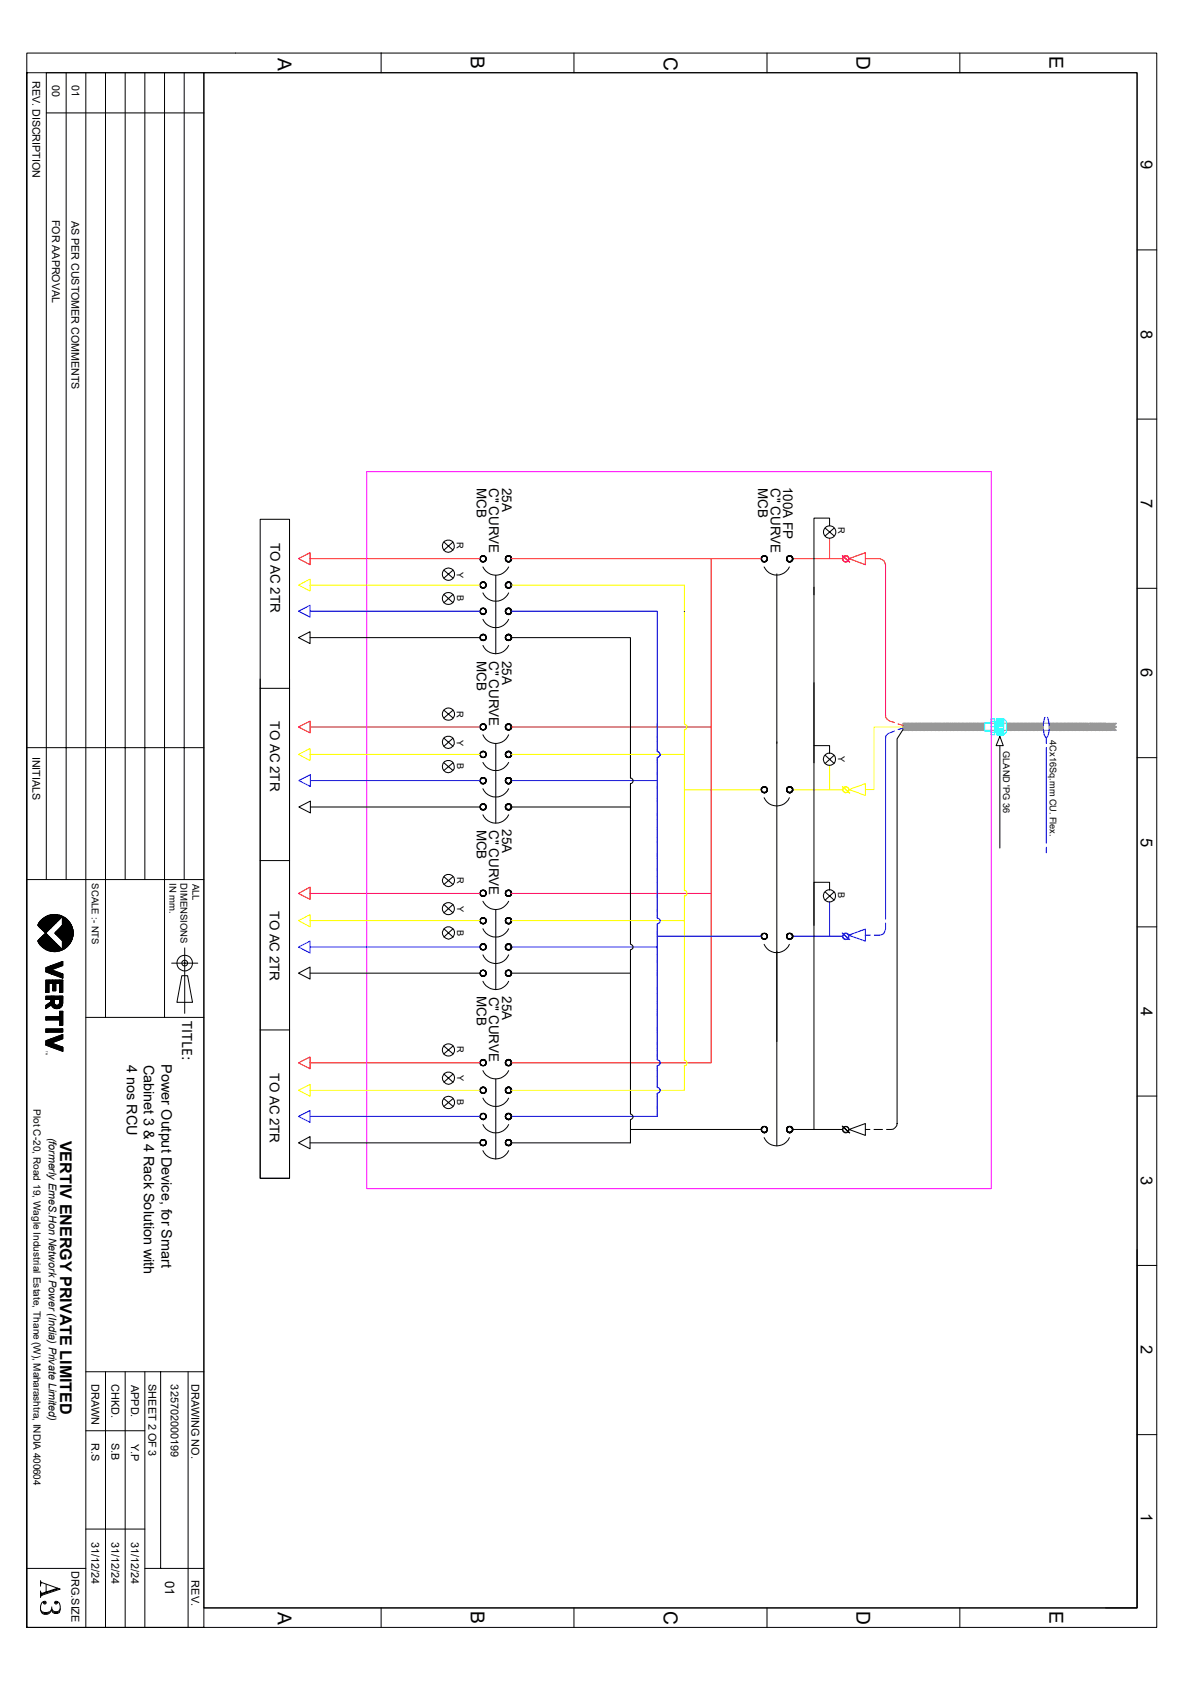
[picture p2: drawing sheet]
<svg xmlns="http://www.w3.org/2000/svg" width="297mm" height="420mm" viewBox="0 0 297 420" stroke-linecap="round" stroke-linejoin="round" font-family="sans-serif">
<defs><g id="words">
<g font-size="4.8">
<text x="69.3" y="14.4" transform="rotate(90 69.3 14.4)">A</text>
<text x="117.5" y="14" transform="rotate(90 117.5 14)">B</text>
<text x="165.7" y="14.1" transform="rotate(90 165.7 14.1)">C</text>
<text x="213.8" y="14" transform="rotate(90 213.8 14)">D</text>
<text x="262" y="14" transform="rotate(90 262 14)">E</text>
<text x="69.3" y="402.6" transform="rotate(90 69.3 402.6)">A</text>
<text x="117.5" y="402.3" transform="rotate(90 117.5 402.3)">B</text>
<text x="165.7" y="402.4" transform="rotate(90 165.7 402.4)">C</text>
<text x="213.8" y="402.3" transform="rotate(90 213.8 402.3)">D</text>
<text x="262" y="402.2" transform="rotate(90 262 402.2)">E</text>
</g>
<g font-size="4.1">
<text x="284.7" y="40" transform="rotate(90 284.7 40)">9</text>
<text x="284.7" y="82.3" transform="rotate(90 284.7 82.3)">8</text>
<text x="284.7" y="124.6" transform="rotate(90 284.7 124.6)">7</text>
<text x="284.7" y="166.9" transform="rotate(90 284.7 166.9)">6</text>
<text x="284.7" y="209.1" transform="rotate(90 284.7 209.1)">5</text>
<text x="284.7" y="251.5" transform="rotate(90 284.7 251.5)">4</text>
<text x="284.7" y="293.6" transform="rotate(90 284.7 293.6)">3</text>
<text x="284.7" y="336" transform="rotate(90 284.7 336)">2</text>
<text x="284.7" y="377.9" transform="rotate(90 284.7 377.9)">1</text>
</g>
<g font-size="4">
<text x="45.5" y="255.1" transform="rotate(90 45.5 255.1)">TITLE:</text>
<text x="15" y="284.8" transform="rotate(90 15 284.8)">VERTIV ENERGY PRIVATE LIMITED</text>
</g>
<g font-size="3.6">
<text x="31.6" y="265.9" transform="rotate(90 31.6 265.9)">4 nos RCU</text>
<text x="35.9" y="265.8" transform="rotate(90 35.9 265.8)">Cabinet 3 &amp; 4 Rack Solution with</text>
<text x="40.3" y="265.7" transform="rotate(90 40.3 265.7)">Power Output Device, for Smart</text>
</g>
<g font-size="3.3">
<text x="119" y="121.8" transform="rotate(90 119 121.8)">MCB</text>
<text x="122.1" y="121.9" transform="rotate(90 122.1 121.9)">C&quot; CURVE</text>
<text x="125.3" y="121.8" transform="rotate(90 125.3 121.8)">25A</text>
<text x="189.2" y="121.8" transform="rotate(90 189.2 121.8)">MCB</text>
<text x="192.4" y="121.9" transform="rotate(90 192.4 121.9)">C&quot; CURVE</text>
<text x="195.5" y="121.6" transform="rotate(90 195.5 121.6)">100A FP</text>
<text x="67.5" y="135.5" transform="rotate(90 67.5 135.5)">TO AC 2TR</text>
<text x="119" y="165" transform="rotate(90 119 165)">MCB</text>
<text x="122.1" y="165.1" transform="rotate(90 122.1 165.1)">C&quot; CURVE</text>
<text x="125.3" y="165" transform="rotate(90 125.3 165)">25A</text>
<text x="67.4" y="180.1" transform="rotate(90 67.4 180.1)">TO AC 2TR</text>
<text x="119" y="207.1" transform="rotate(90 119 207.1)">MCB</text>
<text x="122.1" y="207.2" transform="rotate(90 122.1 207.2)">C&quot; CURVE</text>
<text x="125.3" y="207.1" transform="rotate(90 125.3 207.1)">25A</text>
<text x="67.4" y="227.5" transform="rotate(90 67.4 227.5)">TO AC 2TR</text>
<text x="119" y="248.7" transform="rotate(90 119 248.7)">MCB</text>
<text x="122.1" y="248.8" transform="rotate(90 122.1 248.8)">C&quot; CURVE</text>
<text x="125.3" y="248.7" transform="rotate(90 125.3 248.7)">25A</text>
<text x="67.4" y="268" transform="rotate(90 67.4 268)">TO AC 2TR</text>
<text x="41.2" y="394.8" transform="rotate(90 41.2 394.8)">01</text>
</g>
<g font-size="2.7">
<text x="8.1" y="20.2" transform="rotate(90 8.1 20.2)">REV. DISCRIPTION</text>
<text x="13" y="21.3" transform="rotate(90 13 21.3)">00</text>
<text x="17.9" y="21.3" transform="rotate(90 17.9 21.3)">01</text>
<text x="13" y="54.9" transform="rotate(90 13 54.9)">FOR AAPROVAL</text>
<text x="17.8" y="55.1" transform="rotate(90 17.8 55.1)">AS PER CUSTOMER COMMENTS</text>
<text x="8.1" y="188.9" transform="rotate(90 8.1 188.9)">INITIALS</text>
<text x="12.2" y="284.1" transform="rotate(90 12.2 284.1)">(formerly EmeS.Hon Network Power (India) Private Limited)</text>
<text x="22.9" y="345.5" transform="rotate(90 22.9 345.5)">DRAWN</text>
<text x="27.8" y="345.6" transform="rotate(90 27.8 345.6)">CHKD.</text>
<text x="32.7" y="345.7" transform="rotate(90 32.7 345.7)">APPD.</text>
<text x="37" y="345.6" transform="rotate(90 37 345.6)">SHEET 2 OF 3</text>
<text x="42.6" y="345.7" transform="rotate(90 42.6 345.7)">325702000199</text>
<text x="47.8" y="345.5" transform="rotate(90 47.8 345.5)">DRAWING NO.</text>
<text x="22.9" y="360.3" transform="rotate(90 22.9 360.3)">R.S</text>
<text x="27.8" y="360.3" transform="rotate(90 27.8 360.3)">S.B</text>
<text x="32.7" y="360.5" transform="rotate(90 32.7 360.5)">Y.P</text>
<text x="22.9" y="384.9" transform="rotate(90 22.9 384.9)">31/12/24</text>
<text x="27.8" y="384.9" transform="rotate(90 27.8 384.9)">31/12/24</text>
<text x="32.7" y="384.9" transform="rotate(90 32.7 384.9)">31/12/24</text>
<text x="17.8" y="392.3" transform="rotate(90 17.8 392.3)">DRG.SIZE</text>
<text x="47.8" y="394.6" transform="rotate(90 47.8 394.6)">REV.</text>
</g>
<text font-size="2.5" x="8.4" y="276.9" transform="rotate(90 8.4 276.9)">Plot C-20, Road 19, Wagle Industrial Estate, Thane (W), Maharashtra, INDIA 400604</text>
<g font-size="2.4">
<text x="22.9" y="220.6" transform="rotate(90 22.9 220.6)">SCALE :- NTS</text>
<text x="42.3" y="220.5" transform="rotate(90 42.3 220.5)">IN mm.</text>
<text x="45.1" y="220.5" transform="rotate(90 45.1 220.5)">DIMENSIONS</text>
<text x="48" y="220.7" transform="rotate(90 48 220.7)">ALL</text>
</g>
<g font-size="2.3">
<text x="209.2" y="131.7" transform="rotate(90 209.2 131.7)">R</text>
<text x="114" y="135.4" transform="rotate(90 114 135.4)">R</text>
<text x="114" y="142.7" transform="rotate(90 114 142.7)">Y</text>
<text x="114.1" y="148.6" transform="rotate(90 114.1 148.6)">B</text>
<text x="114" y="177.4" transform="rotate(90 114 177.4)">R</text>
<text x="114" y="184.7" transform="rotate(90 114 184.7)">Y</text>
<text x="262" y="184.8" transform="rotate(90 262 184.8)">4Cx16Sq.mm CU. Flex.</text>
<text x="114.1" y="190.6" transform="rotate(90 114.1 190.6)">B</text>
<text x="209.2" y="188.7" transform="rotate(90 209.2 188.7)">Y</text>
<text x="250.4" y="187.5" transform="rotate(90 250.4 187.5)">GLAND 'PG 36</text>
<text x="114.1" y="219" transform="rotate(90 114.1 219)">R</text>
<text x="114.1" y="226.2" transform="rotate(90 114.1 226.2)">Y</text>
<text x="209.2" y="222.6" transform="rotate(90 209.2 222.6)">B</text>
<text x="114.1" y="232.1" transform="rotate(90 114.1 232.1)">B</text>
<text x="114.1" y="261.3" transform="rotate(90 114.1 261.3)">R</text>
<text x="114.1" y="268.5" transform="rotate(90 114.1 268.5)">Y</text>
<text x="114.1" y="274.4" transform="rotate(90 114.1 274.4)">B</text>
</g>
<text font-size=".6" x="11.4" y="262.5" transform="rotate(90 11.4 262.5)">TM</text>
</g></defs>
<g fill="none" stroke="#000" stroke-width=".25">
<path d="M6.7 13.3h282v393.1h-282v-388.2h44.2v388.2h-44.2zM16.5 18.2v201.4M21.4 18.2v388.2M26.3 18.2v235.8M31.2 18.2v201.4M36.2 18.2v201.4M41.1 18.2v235.8M46 18.2v201.4M50.9 18.2h232.9v383.3h-232.9zM58.8 13.3h.1M95.2 13.3l-.1 4.9M143.3 13.3v4.9"/>
<path d="M191.4 13.3v4.9M239.6 13.3v4.9M11.6 28.2h39.3M283.8 62.4h4.9M283.8 104.6h4.9M64.9 129.7h7.4v164.5h-7.4zM110.8 135.3l2.3 2.1M113.1 135.3l-2.3 2.1M120.1 138.9l-.2 .5M120.1 138.9v.1M126.4 138.9l-.2 .5M190.2 138.9l-.1 .5"/>
<path d="M190.3 138.9l-.1 .1M196.6 138.9l-.2 .5M196.7 138.9l-.1 .1M206 131.9l2.2 1.9M207.1 131.3v-1.9h-3.9v19.1M208.2 131.9l-2.2 1.9M74.5 159.2l2.9-1.5v3zM77.4 159.2h42.4M110.8 142.4l2.3 2M110.8 148.4l2.3 2.1M113.1 142.4l-2.3 2M113.1 148.4l-2.3 2.1"/>
<path d="M120.1 152.1l-.2 .4M120.1 152v.1zM120.5 141.6a3.5 3.5 0 0 0 3.2 2 3.5 3.5 0 0 0 3.3-2M120.5 148a3.5 3.5 0 0 0 3.2 2.1 3.5 3.5 0 0 0 3.3-2.1M120.5 154.6a3.5 3.5 0 0 0 3.2 2.1 3.5 3.5 0 0 0 3.3-2.1M121.1 146.6l-.1 .2zM121.1 159.7l-.1 .2zM121.3 146.2l-.2 .4M121.3 159.3l-.2 .5M123.7 143.6v19.6M126.4 152.1l-.2 .4M126.6 151.8a.82 .82 0 0 1 .9 .5 .82 .82 0 0 1-.2 .9l-.3 .2-.5-.2-.3-.3a.9 .9 0 0 1 1-1.1 .83 .83 0 0 1 .5 1.2 .83 .83 0 0 1-1.2 .4 .83 .83 0 0 1-.2-1.3z"/>
<path d="M127.4 146.6l-.1 .2zM127.4 159.7l-.1 .2zM127.6 146.2l-.2 .4M127.6 159.3l-.2 .5M127.7 159.2h29.7v.6M157.4 159.9v.2M170.8 152.6v.1M190.7 141.6a3.5 3.5 0 0 0 3.2 2 3.5 3.5 0 0 0 3.1-2M193.9 143.3v142.8M203.2 146.6v135.4M283.8 146.9h4.9M64.9 169.5v124.7h7.4v-124.7"/>
<path d="M64.9 171.9h7.4M110.8 177.3l2.3 2M113.1 177.3l-2.3 2M120.5 161.2a3.5 3.5 0 0 0 3.2 2 3.5 3.5 0 0 0 3.3-2M157.4 160.1v1.4M157.4 161.6v1.3M157.4 163v1.4M157.4 164.4v.3M157.4 164.7v.6M157.4 165.4v.7M157.4 166.2v.2M157.4 166.8v.2"/>
<path d="M157.4 167.1v.6M157.4 167.9v.6M157.4 168.5v.3M157.4 169.2v.2M157.4 169.6v.6M157.4 170.3v.6M157.4 170.9v.3M157.4 171.2v.4M157.4 172v.6M157.4 172.6v.8M157.4 173.4v.6M157.4 174.4v.4"/>
<path d="M157.4 174.8v.3M157.4 175.5v.2M157.4 175.8v.6M157.4 176.6v.2M157.4 177.2v.3M157.4 177.8v.3M157.4 178.3v.6M157.4 178.9v.3M157.4 179.6v.2M157.4 179.9v.7M157.4 166.5v.3M157.4 167.7v.2"/>
<path d="M157.4 168.8v.3M157.4 169.5v.1M157.4 171.7v.3M157.4 174v.3M157.4 175.1v.3M157.4 176.4v.1M157.4 176.9v.3M157.4 177.5v.3M157.4 178.1v.2M157.4 179.2v.3M6.7 186.7h44.2M110.8 184.3l2.3 2.1"/>
<path d="M110.8 190.5l2.3 1.9M113.1 184.3l-2.3 2.1M113.1 190.5l-2.3 1.9M120.1 194.4l-.2 .4M120.1 194.3v.1zM120.5 183.5a3.5 3.5 0 0 0 3.2 2.1 3.5 3.5 0 0 0 3.3-2.1M120.5 190.4a3.6 3.6 0 0 0 3.2 2 3.6 3.6 0 0 0 3.3-2M120.5 196.9a3.5 3.5 0 0 0 3.2 2.1 3.5 3.5 0 0 0 3.3-2.1M121.1 182l-.1 .2zM121.1 188.9l-.1 .2M121.1 188.8l-.1 .2M121.3 181.6l-.2 .5"/>
<path d="M121.3 188.5l-.2 .5M123.7 185.6v19.9M126.2 181.1a.79 .79 0 0 1 1.3 0 .79 .79 0 0 1-.5 1.2l-.8-.6v-.5l.8-.4 .6 .4a.83 .83 0 0 1-.4 .9 .83 .83 0 0 1-.9 0zM126.4 194.4l-.2 .4M127.4 182l-.1 .2zM127.4 188.9l-.1 .2M127.4 188.8l-.1 .2M127.6 181.6l-.2 .5M127.6 188.5l-.2 .5M157.4 180.7v.3M157.4 181.4v.3M157.4 182.5v.3"/>
<path d="M157.4 183.1v.3M157.4 184.2v.6M157.4 184.9v.2M157.4 185.2v1M157.4 186.6v.6M157.4 187.2v.3M157.4 187.5v.5M157.4 188v.6M157.4 189v.4M157.4 189.4v.3M157.4 189.7v.6M157.4 190.4v.6"/>
<path d="M157.4 191.2v.2M157.4 191.8v.3M157.4 192.1v.6M157.4 192.9v.6M157.4 193.5v.3M157.4 195.8v.6M157.4 196.5v.4M157.4 196.9v.3M157.4 197.2v.6M157.4 197.9v.7M157.4 198.7v.2M157.4 199.3v.3"/>
<path d="M157.4 199.6v.6M157.4 193.8v.5l.3 .1 .3 .3a.99 .99 0 0 1-.6 1.1M157.4 181.1v.3M157.4 181.7v.8M157.4 182.8v.3M157.4 183.4v.8M157.4 186.3v.3M157.4 188.6v.3M157.4 191v.1M157.4 191.5v.3M157.4 192.7v.2M157.4 199v.3"/>
<path d="M190.7 199.2a3.4 3.4 0 0 0 3.2 2.1 3.4 3.4 0 0 0 3.1-2.1M191.3 197.7l-.1 .2zM191.5 197.3l-.2 .5M197.6 197.7l-.1 .2zM197.8 197.3l-.2 .5M203.2 186.2h3.9v1.9M206 188.6l2.2 2M208.2 188.6l-2.2 2M225.4 182.2l-1.5 2.3v96a1.6 1.6 0 0 1-1.5 1.5h-1.1M249.6 183.9l.8 2.3h-1.8zM249.6 186.2v25.6M283.8 189.2h4.9"/>
<path d="M6.7 219.6h44.2M11.6 219.6v-201.4h272.2v383.3h-232.9M64.9 214.9h7.4M74.6 201.5l2.9-1.5v3zM77.5 201.5h42.4M110.8 218.9l2.3 2M113.1 218.9l-2.3 2M120.5 203.5a3.5 3.5 0 0 0 3.2 2 3.5 3.5 0 0 0 3.3-2M121.1 202l-.1 .1M121.3 201.6l-.2 .5M127.4 202l-.1 .1M127.6 201.6l-.2 .5"/>
<path d="M127.7 201.5h29.7M157.4 200.4v.3M157.4 201v.3M157.4 201.7v.2M157.4 202.8v.2M157.4 203.4v.3M157.4 204.5v.6M157.4 205.1v.3M157.4 205.4v1.1M157.4 206.9v.6M157.4 207.5v.3M157.4 207.8v.4"/>
<path d="M157.4 208.3v.6M157.4 209.3v.4M157.4 209.7v.3M157.4 210v.6M157.4 210.7v.5M157.4 211.5v.2M157.4 212.1v.2M157.4 212.4v.6M157.4 213.2v.6M157.4 213.8v.3M157.4 214.5v.2M157.4 214.8v.7"/>
<path d="M157.4 215.6v.6M157.4 216.2v.3M157.4 216.5v.4M157.4 217v.9M157.4 217.9v.5M157.4 218.4v.3M157.4 218.7v.6M157.4 219.3v.8M157.4 200.2v.2M157.4 200.7v.3M157.4 201.3v.3M157.4 202v.7"/>
<path d="M157.4 203.1v.3M157.4 203.7v.8M157.4 206.5v.3M157.4 208.9v.3M157.4 211.3v.1M157.4 211.8v.2M157.4 213v.1M157.4 214.1v.3M10.2 229.8a4.6 4.6 0 0 1 7 .2 4.6 4.6 0 0 1-1.1 6.9 4.6 4.6 0 0 1-6.7-2l6.2-6.1v2.3l-1.9 1.9 1.9 1.9v2.3l-6.2-6.2zM18.2 232.5v.9M46.1 236.7v16.3M110.8 225.8l2.3 2.1"/>
<path d="M110.8 231.9l2.3 2.1M113.1 225.8l-2.3 2.1M113.1 231.9l-2.3 2.1M120.1 222.4l-.2 .5M120.1 229.3l-.2 .5M120.1 229.4h.1M120.1 222.3v.2zM120.5 225a3.5 3.5 0 0 0 3.2 2.1 3.5 3.5 0 0 0 3.3-2.1M120.5 231.9a3.5 3.5 0 0 0 3.2 2.1 3.5 3.5 0 0 0 3.3-2.1M120.5 238.4a3.5 3.5 0 0 0 3.2 2.2 3.5 3.5 0 0 0 3.3-2.2M121.1 230.4l-.1 .2zM121.1 236.9l-.1 .2z"/>
<path d="M121.1 223.6l-.1 .1M121.3 223.2l-.3 .5M121.3 230l-.2 .5M121.3 236.6l-.2 .4M123.7 227.1v20M126.4 222.4l-.2 .5M126.4 229.3l-.2 .5M126.5 235.8a.76 .76 0 0 1 1.1 .4 .76 .76 0 0 1-.6 1l-.5-.2-.3-.4v-.4l.8-.5 .6 .5a.83 .83 0 0 1-.4 .9 .83 .83 0 0 1-.9-.1 .84 .84 0 0 1 .2-1.2zM127.4 230.4l-.1 .2zM127.4 236.9l-.1 .2zM127.4 223.6l-.1 .1M127.6 223.2l-.3 .5"/>
<path d="M127.6 230l-.2 .5M127.6 236.6l-.2 .4M157.4 220.1v.3M157.4 220.8v.2M157.4 221.1v.6M157.4 221.9v.2M157.4 222.5v.3M157.4 223.1v.3M157.4 223.6v.6M157.4 224.2v.6M157.4 224.9v.2M157.4 225.2v.4"/>
<path d="M157.4 226v.6M157.4 226.6v.7M157.4 227.4v.6M157.4 228.3v.5M157.4 228.8v.3M157.4 229.1v.6M157.4 229.7v.6M157.4 230.5v.3M157.4 231.2v.2M157.4 231.5v.6M157.4 232.9v.3M157.4 233.6v.2"/>
<path d="M157.4 234.7v.5M157.4 235.3v.2M157.4 237.5v.2M157.4 237.8v.6M157.4 238.4v.8M157.4 239.2v.3M157.4 239.9v.2M157.4 235.6l.6 .7v.4l-.6 .5v.2M157.4 220.4v.3M157.4 221.7v.1M157.4 222.2v.3M157.4 222.8v.3"/>
<path d="M157.4 223.4v.2M157.4 225.6v.3M157.4 228v.3M157.4 230.4v.1M157.4 230.8v.3M157.4 232.1v.8M157.4 233.2v.3M157.4 233.8v.8M157.4 239.5v.3M190.3 233.1l-.2 .6M190.3 233.2l-.1 .1M190.7 235.8a3.4 3.4 0 0 0 3.2 2.1 3.4 3.4 0 0 0 3.1-2.1"/>
<path d="M196.6 233.2l-.2 .5M196.7 233.1l-.1 .2M206 222.7l2.2 2M207.1 222.2v-1.9h-3.9v10.8M208.2 222.7l-2.2 2M283.8 231.4h4.9M11.4 253.9h3.5v-1.4h.8v3.5h-.8v-1.3h-3.5zM11.4 256.9h4.3v.8h-4.3zM11.4 244.7h4.3v3.1h-.8v-2.3h-1v1.9h-.7v-1.9h-1v2.3h-.8zM11.4 248.8h4.3a3.1 3.1 0 0 1-.4 2.6 1.48 1.48 0 0 1-2.5-.5l-1.4 .9v-.8l1.3-.9v-.5h-1.3zM12.8 241.1v2.1zM13.5 250.4v1.3"/>
<path d="M13.5 249.6h1.4v.8a.66 .66 0 0 1-.7 .7 .66 .66 0 0 1-.7-.7zM13.6 250.7v1M13.6 250.7v1.1M14.4 251v.8v-.8M14.6 250.9v.9M14.6 251v.8M14.8 251.7v-1v1.1M14.9 250.5l-.1 1.2zM14.9 251.7v-1.3v1.3M15.7 248.8l-.1 1.9zM15.7 243.2v1v-1l-2.9-1.1 2.9-1v-1l-4.3 1.5v1.1l4.3 1.5M21.4 254h29.5"/>
<path d="M42.8 240.5h6.6M45.4 243.6h1.4l1.2 6.7h-3.8zM64.9 257.2h7.4M74.5 243l2.9-1.5v3zM77.4 243h42.4M120.1 242.4l-.2 .5M120.1 242.3v.2zM120.5 245a3.5 3.5 0 0 0 3.2 2.1 3.5 3.5 0 0 0 3.3-2.1M126.4 242.4l-.2 .5M127.7 243h29.7M157.4 240.2v.5M157.4 241v.6"/>
<path d="M157.4 241.6v.3M157.4 242.2v.3M157.4 242.7v.3M157.4 243.3v.6M157.4 244v.2M157.4 244.3v.4M157.4 245.1v.6M157.4 245.7v.7M157.4 246.5v.6M157.4 247.4v.5M157.4 247.9v.3M157.4 248.5v.3"/>
<path d="M157.4 248.8v.6M157.4 249.6v.3M157.4 250.3v.2M157.4 250.9v.3M157.4 251.4v.6M157.4 252v.3M157.4 252.6v.3M157.4 252.9v.8M157.4 253.7v.6M157.4 254.4v.2M157.4 254.7v.4M157.4 255.1v1"/>
<path d="M157.4 256.1v.4M157.4 256.6v.2M157.4 256.9v.6M157.4 257.5v.8M157.4 258.3v.3M157.4 259v.2M157.4 259.2v.6M157.4 240.8v.1M157.4 241.9v.3M157.4 242.5v.2M157.4 243v.3M157.4 244.7v.3"/>
<path d="M157.4 247.1v.3M157.4 248.2v.3M157.4 249.5v.1M157.4 249.9v.3M157.4 250.6v.3M157.4 251.2v.1M157.4 252.3v.3M157.4 258.6v.3M157.4 259.9v.1M15.7 261.5v1v-1l-2.9-1.1 2.9-1v-1.1l-4.3 1.6v1l4.3 1.6M110.8 274.3l2.3 2M110.8 261.2l2.3 1.9"/>
<path d="M110.8 268.2l2.3 2M113.1 261.2l-2.3 1.9M113.1 268.2l-2.3 2M113.1 274.3l-2.3 2M120.1 278.2l-.2 .5M120.1 278.1v.2zM120.5 267.3a3.5 3.5 0 0 0 3.2 2.1 3.5 3.5 0 0 0 3.3-2.1M120.5 274.2a3.5 3.5 0 0 0 3.2 2.1 3.5 3.5 0 0 0 3.3-2.1M121.1 265.9l-.1 .1M121.1 272.7l-.1 .2M121.3 265.5l-.2 .4M121.3 272.3l-.2 .5"/>
<path d="M123.7 269.4v20M126.4 278.2l-.2 .5M127.4 265.9l-.1 .1M127.4 272.7l-.1 .2M127.6 265.5l-.2 .4M127.6 272.3l-.2 .5M157.4 260.1v.5M157.4 260.7v.2M157.4 261.3v.3M157.4 262.4v.6M157.4 263.1v.2M157.4 264.2v.6"/>
<path d="M157.4 264.8v1.3M157.4 266.5v1.1M157.4 267.6v.3M157.4 267.9v.6M157.4 268.9v.4M157.4 269.4v.2M157.4 270v.3M157.4 270.3v.6M157.4 271.1v.3M157.4 271.7v.3M157.4 272.4v.2M157.4 272.8v.6"/>
<path d="M157.4 273.5v.2M157.4 274.1v.3M157.4 274.4v.4M157.4 275.2v.6M157.4 275.8v.3M157.4 276.1v.5M157.4 276.6v.6M157.4 277.6v.5l.6 .6v.4l-.6 .5v.3M157.4 279.9v.3M157.4 261v.3M157.4 261.6v.8M157.4 263.4v.7"/>
<path d="M157.4 266.2v.3M157.4 268.6v.3M157.4 269.7v.3M157.4 270.9v.2M157.4 271.4v.3M157.4 272v.3M157.4 272.7v.1M157.4 273.8v.3M157.4 274.9v.3M157.4 277.2v.3M283.8 273.7h4.9M74.5 285.4l2.9-1.6v3.1z"/>
<path d="M77.4 285.4h42.3M120.1 284.7l-.2 .5M120.1 284.6v.2zM120.5 280.8a3.5 3.5 0 0 0 3.2 2.1 3.5 3.5 0 0 0 3.3-2.1M120.5 287.3a3.5 3.5 0 0 0 3.2 2.1 3.5 3.5 0 0 0 3.3-2.1M121.1 285.8l-.1 .2zM121.3 285.5l-.2 .4M126.4 284.7l-.2 .5M127.4 285.8l-.1 .2zM127.6 285.5l-.2 .4M157.4 280.5v.3M157.4 281v.6"/>
<path d="M157.4 281.6v.6M157.4 282.3v.2M157.4 282.6v.4M157.4 283.4v.6M157.4 284v1.4h-29.7M157.4 282h32.5M157.4 280.2v.3M157.4 280.8v.2M157.4 283v.3M190.2 281.5l-.1 .4M190.3 281.3l-.1 .3zM190.7 284.1a3.4 3.4 0 0 0 3.2 2 3.4 3.4 0 0 0 3.1-2"/>
<path d="M196.5 281.5a.8 .8 0 0 1 .9-.1 .8 .8 0 0 1 .4 .9l-.3 .4h-.4h-.4l-.3-.4a.82 .82 0 0 1 .4-.9 .82 .82 0 0 1 .9 .1 .84 .84 0 0 1 0 1.1 .84 .84 0 0 1-1.2 0 .84 .84 0 0 1 0-1.1zM196.6 281.5l-.2 .4M196.7 281.3l-.1 .3zM197.9 282h12.4M210.2 281.3l1.8 1.6M210.2 281.2l1.9 1.7M211.9 282l4.1-1.5v3zM216 282h1.1M218.1 282h2.2M283.8 312v89.5h-7.9M283.8 316h4.9M21.4 342.5h29.5"/>
<path d="M21.4 357.3h14.8M26.3 342.5v63.9M31.2 342.5v63.9M36.2 342.5v63.9M40.1 342.5v49.1M46.9 342.5v63.9M283.8 358.2h4.9M6.7 391.6h14.7M10.1 394.7v1.4M10.1 397.3v1.6M10.1 394.9l.3 .2-.3 .5M10.1 397.5l.3 .5"/>
<path d="M10.1 397.7l.5 .3M10.4 395.1l4.6 1.7-4.9 1.6M10.6 398.2l-.5 .5M11.5 395.6v2.1M14.4 396.6l-4.3 1.4M14.4 396.8l-4.3 1.4M21.4 381.8h14.8M36.2 391.6h14.7M10.6 402.6l.4 .3h.8l.4-.3M10.8 400l.2 .5 .5-.2-.2-.5-.7 .2a1.93 1.93 0 0 0 .4 3.1 1.56 1.56 0 0 0 1.9-1.9M11 400h.3v.3h-.3zM13.2 402.4l.4 .2h.8l.4-.2"/>
<path d="M13.9 400h.2v.3h-.2zM14.4 400l-.3 .5-.5-.2 .3-.5 .7 .2a2.38 2.38 0 0 1 .2 2.6l-.4 .3h-.8l-.4-.3-.3-.6M15 401.7l-.2 .5-.4 .2h-.8l-.4-.2-.3-.5a1.34 1.34 0 0 1-1.9 .9l-.6-.2-.3-.4M95.1 401.5v4.9M143.3 401.5v4.9M191.4 401.5v4.9M239.6 401.5v4.9"/>
<circle cx="111.9" cy="136.4" r="1.53"/>
<circle cx="120.6" cy="139.6" r=".72"/>
<circle cx="120.6" cy="139.6" r=".8"/>
<circle cx="126.9" cy="139.6" r=".72"/>
<circle cx="126.9" cy="139.6" r=".8"/>
<circle cx="126.9" cy="139.5" r=".8"/>
<circle cx="126.9" cy="139.5" r=".72"/>
<circle cx="190.8" cy="139.6" r=".72"/>
<circle cx="190.8" cy="139.6" r=".8"/>
<circle cx="197.1" cy="139.6" r=".72"/>
<circle cx="197.1" cy="139.6" r=".8"/>
<circle cx="197.1" cy="139.5" r=".8"/>
<circle cx="197.1" cy="139.5" r=".72"/>
<circle cx="207.1" cy="132.9" r="1.55"/>
<circle cx="111.9" cy="149.4" r="1.49"/>
<circle cx="111.9" cy="143.4" r="1.53"/>
<circle cx="120.5" cy="152.6" r=".76"/>
<circle cx="120.6" cy="159.2" r=".72"/>
<circle cx="120.6" cy="146.1" r=".72"/>
<circle cx="120.6" cy="159.2" r=".8"/>
<circle cx="120.6" cy="146.1" r=".8"/>
<circle cx="126.9" cy="152.6" r=".74"/>
<circle cx="126.9" cy="159.2" r=".72"/>
<circle cx="126.9" cy="159.1" r=".8"/>
<circle cx="126.9" cy="152.6" r=".81"/>
<circle cx="126.9" cy="159.2" r=".8"/>
<circle cx="126.9" cy="146.1" r=".8"/>
<circle cx="126.9" cy="146.1" r=".73"/>
<circle cx="126.9" cy="159.1" r=".71"/>
<circle cx="126.9" cy="146.1" r=".78"/>
<circle cx="111.9" cy="178.3" r="1.52"/>
<circle cx="111.9" cy="191.4" r="1.53"/>
<circle cx="111.9" cy="185.4" r="1.53"/>
<circle cx="120.6" cy="194.9" r=".76"/>
<circle cx="120.6" cy="181.5" r=".72"/>
<circle cx="120.6" cy="188.4" r=".72"/>
<circle cx="120.6" cy="181.5" r=".8"/>
<circle cx="120.6" cy="188.4" r=".8"/>
<circle cx="126.9" cy="194.9" r=".75"/>
<circle cx="126.9" cy="194.9" r=".74"/>
<circle cx="126.9" cy="194.9" r=".81"/>
<circle cx="126.9" cy="181.5" r=".8"/>
<circle cx="126.9" cy="188.4" r=".8"/>
<circle cx="126.9" cy="181.5" r=".73"/>
<circle cx="126.9" cy="188.4" r=".73"/>
<circle cx="126.9" cy="188.4" r=".78"/>
<circle cx="190.8" cy="197.2" r=".71"/>
<circle cx="190.8" cy="197.2" r=".81"/>
<circle cx="197.1" cy="197.2" r=".71"/>
<circle cx="197.1" cy="197.2" r=".81"/>
<circle cx="207" cy="189.6" r="1.53"/>
<circle cx="112" cy="219.9" r="1.53"/>
<circle cx="120.6" cy="201.5" r=".71"/>
<circle cx="120.6" cy="201.5" r=".81"/>
<circle cx="126.9" cy="201.5" r=".71"/>
<circle cx="126.9" cy="201.5" r=".81"/>
<circle cx="126.9" cy="201.4" r=".71"/>
<circle cx="111.9" cy="226.9" r="1.49"/>
<circle cx="112" cy="233" r="1.53"/>
<circle cx="120.6" cy="229.9" r=".71"/>
<circle cx="120.6" cy="223.1" r=".72"/>
<circle cx="120.6" cy="236.4" r=".71"/>
<circle cx="120.6" cy="223" r=".8"/>
<circle cx="120.6" cy="229.9" r=".81"/>
<circle cx="120.6" cy="236.4" r=".8"/>
<circle cx="126.9" cy="229.9" r=".71"/>
<circle cx="126.9" cy="223.1" r=".72"/>
<circle cx="126.9" cy="229.9" r=".81"/>
<circle cx="126.9" cy="223" r=".8"/>
<circle cx="126.9" cy="223" r=".72"/>
<circle cx="126.9" cy="236.4" r=".8"/>
<circle cx="126.9" cy="236.4" r=".72"/>
<circle cx="190.8" cy="233.8" r=".74"/>
<circle cx="197.1" cy="233.8" r=".74"/>
<circle cx="197.1" cy="233.8" r=".73"/>
<circle cx="197.1" cy="233.8" r=".81"/>
<circle cx="207" cy="223.7" r="1.53"/>
<circle cx="46.1" cy="240.5" r=".73"/>
<circle cx="46.1" cy="240.5" r="1.95"/>
<circle cx="120.6" cy="243" r=".76"/>
<circle cx="126.9" cy="243" r=".75"/>
<circle cx="126.9" cy="243" r=".74"/>
<circle cx="126.9" cy="243" r=".8"/>
<circle cx="111.9" cy="262.2" r="1.52"/>
<circle cx="111.9" cy="275.3" r="1.52"/>
<circle cx="112" cy="269.2" r="1.53"/>
<circle cx="120.5" cy="278.8" r=".76"/>
<circle cx="120.6" cy="272.2" r=".72"/>
<circle cx="120.6" cy="265.4" r=".71"/>
<circle cx="120.6" cy="265.3" r=".8"/>
<circle cx="120.6" cy="272.2" r=".8"/>
<circle cx="126.9" cy="278.7" r=".75"/>
<circle cx="126.9" cy="278.8" r=".74"/>
<circle cx="126.9" cy="278.8" r=".81"/>
<circle cx="126.9" cy="265.3" r=".8"/>
<circle cx="126.9" cy="272.2" r=".8"/>
<circle cx="126.9" cy="272.2" r=".73"/>
<circle cx="126.9" cy="265.3" r=".72"/>
<circle cx="126.9" cy="272.2" r=".78"/>
<circle cx="126.9" cy="265.3" r=".78"/>
<circle cx="120.6" cy="285.3" r=".72"/>
<circle cx="120.6" cy="285.3" r=".81"/>
<circle cx="126.9" cy="285.3" r=".72"/>
<circle cx="126.9" cy="285.3" r=".81"/>
<circle cx="126.9" cy="285.3" r=".8"/>
<circle cx="126.9" cy="285.3" r=".71"/>
<circle cx="190.7" cy="282" r=".76"/>
<circle cx="197.1" cy="282" r=".73"/>
<circle cx="197.1" cy="282.1" r=".81"/>
<circle cx="211.1" cy="282.1" r=".81"/>
<circle cx="211.1" cy="282" r=".71"/>
</g>
<g fill="#000" stroke="#000" stroke-width=".25">
<path d="M119.9 139.3v.5zM119.9 139.6l.2 .5zM120.1 138.9l-.2 .5zM120.1 138.9l.5-.1zM120.6 138.9h.4zM120.6 138.8l.4 .1zM121.1 139l.2 .4zM121.1 138.9l.2 .2zM121.3 139.3v.5zM126.2 139.3v.5zM126.2 139.6l.2 .5zM126.4 138.9l-.2 .5z"/>
<path d="M126.4 139l.2-.1zM126.4 138.9h.2zM126.6 138.9l.4-.1zM127 138.9h.3zM127 138.8l.3 .1zM127.3 138.9l.1 .1zM127.3 138.9h.1zM127.4 139l.2 .4zM127.4 138.9l.2 .2zM127.7 139.5l-.1 .5zM127.7 139.3v.2zM127.6 139.1v.3z"/>
<path d="M190.1 139.3v.5l-.2-.3zM190.1 139.6l.1 .5zM190.2 138.9l-.1 .5zM190.3 138.9l.5-.1zM190.8 138.9h.4zM190.8 138.8l.4 .1zM191.3 139l.2 .4zM191.3 138.9l.2 .2zM191.5 139.3v.5zM196.4 139.3v.5zM196.4 139.6l.2 .5zM196.6 138.9l-.2 .5z"/>
<path d="M196.7 138.9l.4-.1zM197.1 138.9h.4zM197.1 138.8l.4 .1zM197.6 139l.2 .4zM197.6 138.9l.2 .2zM197.9 139.5l-.1 .5zM197.9 139.3v.2zM197.8 139.1v.3zM119.9 145.8v.5zM119.9 152.4v.5zM119.9 158.9v.5zM119.9 146.5l.2 .1z"/>
<path d="M119.9 146.2l.2 .4zM120.1 145.5l-.2 .5zM119.9 152.7l.2 .5zM119.9 152.2l.2-.1-.2 .4zM119.9 159.6l.2 .2zM119.9 159.3l.2 .4zM119.9 158.7h.2l-.2 .4zM120.1 140.1v.2zM120.1 146.6v.2zM120.1 145.4v.1zM120.1 153.2v.2zM120.1 158.5v.2z"/>
<path d="M120.1 140.3h.5zM120.1 140.1l.5 .2h-.5zM120.1 146.6l.5 .3zM120.1 145.5l.5-.2zM120.1 145.4l.5-.1-.5 .2zM120.1 153.4l.5 .1zM120.1 153.2l.5 .2h-.5zM120.1 152l.5-.2zM120.1 159.9h.5zM120.1 159.8l.5 .1zM120.1 158.7l.5-.3zM120.1 158.5l.5-.1-.5 .3z"/>
<path d="M120.6 140.3l.4-.2v.2zM120.6 140.3l.4-.2zM120.6 146.9l.4-.3zM120.6 145.4h.4v.1zM120.6 145.3l.4 .1zM120.6 153.5l.4-.3v.2zM120.6 153.4l.4-.2zM120.6 151.8l.4 .3zM120.6 159.9l.4-.1zM120.6 158.5h.4v.2zM120.6 158.4l.4 .1zM121 140.1v.2z"/>
<path d="M121 145.4l.1 .1zM121 153.2v.2zM121 158.5l.1 .2zM121.3 139.6v.4l-.2 .1zM121.3 146.2l-.2 .4zM121.1 145.5l.2 .5zM121.3 152.7l-.2 .5zM121.1 152.1l.2 .1v.3zM121.1 152.1l.2 .1zM121.3 159.3l-.2 .5zM121.1 158.7h.2v.4zM121.3 145.8v.5z"/>
<path d="M121.3 152.4v.5zM121.3 158.9v.5zM126.2 145.8v.5zM126.2 152.4v.5zM126.2 158.9v.5zM126.2 146.5l.2 .1zM126.2 146.2l.2 .4zM126.4 145.5l-.2 .5zM126.2 152.7l.2 .5zM126.2 152.2l.2-.1-.2 .4zM126.2 159.6l.2 .2zM126.2 159.3l.2 .4z"/>
<path d="M126.2 158.7h.2l-.2 .4zM126.4 140.1h.2v.2zM126.4 146.6l.2 .2zM126.4 146.6h.2zM126.4 145.5l.2-.1v.1zM126.4 153.2h.2v.2zM126.4 152.1l.2-.1zM126.4 159.8l.2 .1zM126.4 159.7l.2 .1zM126.4 158.7l.2-.2v.2zM126.6 140.3h.4zM126.6 140.1l.4 .2h-.4z"/>
<path d="M126.6 146.6l.4 .3zM126.6 145.5l.4-.2zM126.6 145.4l.4-.1-.4 .2zM126.6 153.4l.4 .1zM126.6 153.2l.4 .2h-.4zM126.6 152l.4-.2zM126.6 159.9h.4zM126.6 159.8l.4 .1zM126.6 158.7l.4-.3zM126.6 158.5l.4-.1-.4 .3zM127 140.3l.3-.2v.2zM127 140.3l.3-.2z"/>
<path d="M127 146.9l.3-.3zM127 145.4h.3v.1zM127 145.3l.3 .1zM127 153.5l.3-.3v.2zM127 153.4l.3-.2zM127 151.8l.3 .3zM127 159.9l.3-.1zM127 158.5h.3v.2zM127 158.4l.3 .1zM127.3 140.1h.1l-.1 .2zM127.3 145.4l.1 .1zM127.3 153.2h.1l-.1 .2z"/>
<path d="M127.3 152.1h.1zM127.3 152l.1 .1zM127.3 158.5l.1 .2zM127.6 139.6l-.2 .5zM127.6 146.2l-.2 .4zM127.4 145.5l.2 .5zM127.6 152.7l-.2 .5zM127.4 152.1l.2 .4zM127.4 152.1l.2 .1zM127.6 159.3l-.2 .5zM127.4 158.7h.2v.4zM127.7 146.1l-.1 .4z"/>
<path d="M127.6 146.2v.3zM127.7 145.8v.3zM127.6 145.8v.2zM127.7 152.6l-.1 .4zM127.7 152.4v.2zM127.6 152.2v.3zM127.7 159.2l-.1 .4zM127.7 158.9v.3zM127.6 158.7v.4zM190.2 140.1l.1 .2zM190.3 140.3h.5zM190.3 140.1l.5 .2h-.5z"/>
<path d="M190.8 140.3l.4-.2v.2zM190.8 140.3l.4-.2zM191.2 140.1v.2zM191.5 139.6v.4l-.2 .1zM196.6 140.1l.1 .2zM196.7 140.3h.4zM196.7 140.1l.4 .2h-.4zM197.1 140.3l.4-.2v.2zM197.1 140.3l.4-.2zM197.5 140.1v.2zM197.8 139.6v.4l-.2 .1zM119.9 181.2v.5z"/>
<path d="M119.9 188.1v.5zM119.9 194.7v.5zM119.9 181.9l.2 .2zM119.9 181.6l.2 .4zM119.9 181.1l.2-.1-.2 .4zM119.9 188.8l.2 .2zM119.9 188.5l.2 .3zM119.9 187.9l.2-.1-.2 .5zM119.9 195l.2 .5zM119.9 194.5l.2-.1-.2 .4zM120.1 188.8v.2zM120.1 187.7v.1z"/>
<path d="M120.1 195.5v.2zM120.1 182.1l.5 .2zM120.1 181l.5-.3zM120.1 180.9l.5-.2zM120.1 189l.5 .1zM120.1 187.8l.5-.2zM120.1 187.7l.5-.1-.5 .2zM120.1 195.7h.5zM120.1 195.5l.5 .2h-.5zM120.1 194.3l.5-.1zM120.6 182.3l.4-.2zM120.6 180.8l.4 .2z"/>
<path d="M120.6 180.7l.4 .2zM120.6 189.1l.4-.1zM120.6 187.7h.4v.1zM120.6 187.6l.4 .1zM120.6 195.7l.4-.2v.2zM120.6 195.7l.4-.2zM120.6 194.2l.4 .2zM121 187.7l.1 .1zM121 195.5v.2zM121.3 181.6l-.2 .5zM121.1 181l.2 .4zM121.3 188.5l-.2 .5z"/>
<path d="M121.1 187.8l.2 .1v.4zM121.3 195l-.2 .5zM121.1 194.4l.2 .1v.3zM121.1 194.4l.2 .1zM121.3 181.2v.5zM121.3 188.1v.5zM121.3 194.7v.5zM126.2 181.2v.5zM126.2 188.1v.5zM126.2 194.7v.5zM126.2 181.9l.2 .2zM126.2 181.6l.2 .4z"/>
<path d="M126.2 181.1l.2-.1-.2 .4zM126.2 188.8l.2 .2zM126.2 188.5l.2 .3zM126.2 187.9l.2-.1-.2 .5zM126.2 195l.2 .5zM126.2 194.5l.2-.1-.2 .4zM126.4 182.1l.2 .1zM126.4 182l.2 .1zM126.4 181l.2-.1zM126.4 189l.2 .1zM126.4 188.8l.2 .2zM126.4 187.8l.2-.1v.1z"/>
<path d="M126.4 195.5h.2v.2zM126.4 194.4l.2-.1zM126.6 182.1l.4 .2zM126.6 181l.4-.3zM126.6 180.9l.4-.2zM126.6 189l.4 .1zM126.6 187.8l.4-.2zM126.6 187.7l.4-.1-.4 .2zM126.6 195.7h.4zM126.6 195.5l.4 .2h-.4zM126.6 194.3l.4-.1zM127 182.3l.3-.2z"/>
<path d="M127 180.8l.3 .2zM127 180.7l.3 .2zM127 189.1l.3-.1zM127 187.7h.3v.1zM127 187.6l.3 .1zM127 195.7l.3-.2v.2zM127 195.7l.3-.2zM127 194.2l.3 .2zM127.3 180.9l.1 .1zM127.3 187.7l.1 .1zM127.3 195.5h.1l-.1 .2zM127.3 194.4h.1z"/>
<path d="M127.3 194.3l.1 .1zM127.6 181.6l-.2 .5zM127.4 181l.2 .4zM127.6 188.5l-.2 .5zM127.4 187.8l.2 .1v.4zM127.6 195l-.2 .5zM127.4 194.4l.2 .4zM127.4 194.4l.2 .1zM127.7 181.5l-.1 .4zM127.6 181.6v.3zM127.7 181.2v.3zM127.6 181.1v.3z"/>
<path d="M127.7 188.4l-.1 .4zM127.7 188.1v.3zM127.6 187.9v.4zM127.7 194.9l-.1 .4zM127.6 195v.3zM127.7 194.7v.2zM127.6 194.5v.3zM190.1 196.9v.5l-.2-.2zM190.1 197.6l.1 .2zM190.1 197.3l.1 .4zM190.1 196.8l.1-.1-.1 .4zM190.3 196.5l-.1 .2z"/>
<path d="M190.3 197.9l.5 .1zM190.3 197.8l.5 .1zM190.3 196.7l.5-.3zM190.3 196.5l.5-.1-.5 .3zM190.8 198l.4-.2zM190.8 197.9l.4-.1-.4 .2zM190.8 196.5h.4v.2zM190.8 196.4l.4 .1zM191.2 196.5l.1 .2zM191.5 197.3l-.2 .5zM191.3 196.7l.2 .1v.3zM191.5 196.9v.5z"/>
<path d="M196.4 196.9v.5zM196.4 197.6l.2 .2zM196.4 197.3l.2 .4zM196.4 196.8l.2-.1-.2 .4zM196.6 197.8l.1 .1zM196.6 197.7l.1 .1zM196.7 196.5l-.1 .2zM196.7 197.9l.4 .1zM196.7 197.8l.4 .1zM196.7 196.7l.4-.3zM196.7 196.5l.4-.1-.4 .3zM197.1 198l.4-.2z"/>
<path d="M197.1 197.9l.4-.1-.4 .2zM197.1 196.5h.4v.2zM197.1 196.4l.4 .1zM197.5 196.5l.1 .2zM197.8 197.3l-.2 .5zM197.6 196.7l.2 .1v.3zM197.9 197.2l-.1 .4zM197.8 197.3v.3zM197.9 196.9v.3zM197.8 196.8v.3zM119.9 201.3v.4zM119.9 201.9l.2 .2z"/>
<path d="M119.9 201.6l.2 .4zM119.9 201h.2l-.2 .4zM120.1 200.8v.2zM120.1 202.1l.5 .2zM120.1 202.1h.5zM120.1 201l.5-.3zM120.1 200.8l.5-.1-.5 .3zM120.6 202.3l.4-.2zM120.6 202.1h.4l-.4 .2zM120.6 200.8h.4v.2zM120.6 200.7l.4 .1zM121 200.8l.1 .2z"/>
<path d="M121.3 201.6l-.2 .5zM121.1 201h.2v.4zM121.3 201.3v.4zM126.2 201.3v.4zM126.2 201.9l.2 .2zM126.2 201.6l.2 .4zM126.2 201h.2l-.2 .4zM126.4 202.1h.2zM126.4 202l.2 .1zM126.4 201l.2-.2v.2zM126.6 202.1l.4 .2zM126.6 202.1h.4z"/>
<path d="M126.6 201l.4-.3zM126.6 200.8l.4-.1-.4 .3zM127 202.3l.3-.2zM127 202.1h.3l-.3 .2zM127 200.8h.3v.2zM127 200.7l.3 .1zM127.3 200.8l.1 .2zM127.6 201.6l-.2 .5zM127.4 201h.2v.4zM127.7 201.5l-.1 .4zM127.7 201.3v.2zM127.6 201v.4z"/>
<path d="M9.6 230.6v.6l-.2-.2zM9.4 234.9l.2-.2v.6zM9.6 234.7l.2-.2-.2 .8zM9.8 234.5v1.2l-.2-.4zM9.8 230.3v1.2l-.2-.3zM9.8 230.3l-.2 .9v-.6zM10.1 234.2v1.8l-.3-.3zM10.1 234.2l-.3 1.5v-1.2zM10.1 230v1.7l-.3-.2zM10.1 230l-.3 1.5v-1.2zM10.4 233.9v2.4l-.3-.3zM10.1 234.2l.3-.3-.3 2.1z"/>
<path d="M10.4 229.6v2.4l-.3-.3zM10.1 230l.3-.4-.3 2.1zM10.7 233.6v3l-.3-.3zM10.4 233.9l.3-.3-.3 2.7zM10.7 229.4v2.9l-.3-.3zM10.4 229.6l.3-.2-.3 2.6zM11.1 233.3v3.6l-.4-.3zM10.7 233.6l.4-.3-.4 3.3zM11.1 229.1v3.6l-.4-.4zM10.7 229.4l.4-.3-.4 3.2zM11.4 233v4.1l-.3-.2zM11.1 233.3l.3-.3-.3 3.9z"/>
<path d="M11.4 228.9v4.1l-.3-.3zM11.1 229.1l.3-.2-.3 3.8zM11.4 233v4.1zM11.4 228.9v4.1zM11.9 233.4v3.9l-.5-.2zM11.4 233l.5 .4-.5 3.7zM11.9 228.7v3.8l-.5 .4zM11.4 228.9l.5-.2-.5 4.2zM12.2 233.8v3.6l-.3-.1zM11.9 233.4l.3 .4-.3 3.5zM12.2 228.6v3.5l-.3 .4zM11.9 228.7l.3-.1-.3 3.9z"/>
<path d="M12.7 234.3v3.2l-.5-.1zM12.2 233.8l.5 .5-.5 3.1zM12.7 228.4v3.3l-.5 .4zM12.2 228.6l.5-.2-.5 3.7zM13.1 234.7v2.9l-.4-.1zM12.7 234.3l.4 .4-.4 2.8zM13.1 228.4v2.9l-.4 .4zM12.7 228.4h.4l-.4 3.3zM13.5 235.1v2.5h-.4zM13.1 234.7l.4 .4-.4 2.5zM13.5 228.3v2.6l-.4 .4zM13.1 228.4l.4-.1-.4 3z"/>
<path d="M13.9 232.7v.6l-.2-.3zM13.9 235.5v2.1h-.4zM13.5 235.1l.4 .4-.4 2.1zM13.9 228.4v2.1l-.4 .4zM13.5 228.3l.4 .1-.4 2.5zM14.4 236v1.6h-.5zM13.9 235.5l.5 .5-.5 1.6zM14.4 228.4v1.6l-.5 .5zM13.9 228.4h.5l-.5 2.1zM14.8 236.3v1.1l-.4 .2zM14.4 236l.4 .3-.4 1.3zM14.8 228.5v1.1l-.4 .4z"/>
<path d="M14.4 228.4l.4 .1-.4 1.5zM15.2 236.8v.5l-.4 .1zM14.8 236.3l.4 .5-.4 .6zM15.2 228.6v.6l-.4 .4zM14.8 228.5l.4 .1-.4 1zM15.2 228.6l.4 .2-.4 .4zM15.2 236.8l.4 .4-.4 .1zM15.6 231.1v3.8l-1.7-1.6zM13.9 232.7l1.7-1.6-1.7 2.2zM16 229v8l-.4 .2zM15.6 228.8l.4 .2-.4 8.2zM16.3 229.2v7.5l-.3 .3z"/>
<path d="M16 229l.3 .2-.3 7.8zM16.7 229.5v6.9l-.4 .3zM16.3 229.2l.4 .3-.4 7.2zM17 229.8v6.3l-.3 .3zM16.7 229.5l.3 .3-.3 6.6zM17.3 230.2v5.6l-.3 .3zM17 229.8l.3 .4-.3 5.9zM17.5 230.5v5l-.2 .3zM17.3 230.2l.2 .3-.2 5.3zM17.7 230.9v4.2l-.2 .4zM17.5 230.5l.2 .4-.2 4.6zM17.9 231.3v3.4l-.2 .4z"/>
<path d="M17.7 230.9l.2 .4-.2 3.8zM18 231.7l-.1 3zM17.9 231.3l.1 .4-.1 3zM18.2 232.1l-.2 2.2zM18 231.7l.2 .4-.2 2.2zM18.2 232.5v1.3zM18.2 232.1v1.7zM119.9 222.8v.5zM119.9 229.7v.4zM119.9 236.2v.4zM119.9 223.4l.2 .2zM119.9 223.2l.2 .4z"/>
<path d="M120.1 222.4l-.2 .5zM119.9 230.3l.2 .2zM119.9 230l.2 .4zM119.9 229.5l.2-.2-.2 .5zM119.9 236.9l.2 .1zM119.9 236.6l.2 .3zM119.9 236.1l.2-.2-.2 .5zM120.1 235.7v.2zM120.1 223.7l.5 .1zM120.1 223.6l.5 .1zM120.1 222.4l.5-.2zM120.1 222.3l.5-.1z"/>
<path d="M120.1 230.6l.5 .1zM120.1 230.5l.5 .1zM120.1 229.3l.5-.2zM120.1 229.2l.5-.1zM120.1 237l.5 .2zM120.1 235.9l.5-.3zM120.1 235.7l.5-.1-.5 .3zM120.6 223.8l.4-.2zM120.6 223.7l.4-.1zM120.6 222.3l.4 .1zM120.6 222.2l.4 .1zM120.6 230.7l.4-.2z"/>
<path d="M120.6 230.6l.4-.1-.4 .2zM120.6 229.2l.4 .1zM120.6 229.1l.4 .1zM120.6 237.2l.4-.2zM120.6 235.7h.4v.2zM120.6 235.6l.4 .1zM121 235.7l.1 .2zM121.3 223.2l-.2 .4zM121.1 222.5l.2 .4zM121.1 222.4l.2 .2zM121.3 230l-.2 .5zM121.1 229.4l.2 .1v.3z"/>
<path d="M121.1 229.3l.2 .2zM121.3 236.6l-.2 .4zM121.1 235.9l.2 .5zM121.3 222.8v.5zM121.3 229.7v.4zM121.3 236.2v.4zM126.2 222.8v.5zM126.2 229.7v.4zM126.2 236.2v.4zM126.2 223.4l.2 .2zM126.2 223.2l.2 .4zM126.4 222.4l-.2 .5z"/>
<path d="M126.2 230.3l.2 .2zM126.2 230l.2 .4zM126.2 229.5l.2-.2-.2 .5zM126.2 236.9l.2 .1zM126.2 236.6l.2 .3zM126.2 236.1l.2-.2-.2 .5zM126.4 223.6l.2 .1zM126.4 223.6h.2zM126.4 222.5l.2-.2zM126.4 222.4l.2-.1zM126.4 230.5l.2 .1zM126.4 230.4l.2 .1z"/>
<path d="M126.4 229.4l.2-.2zM126.4 229.3l.2-.1zM126.4 237l.2 .1zM126.4 236.9l.2 .1zM126.6 235.7v.2h-.2zM126.6 223.7l.4 .1zM126.6 223.6l.4 .1zM126.6 222.4l.4-.2zM126.6 222.3l.4-.1zM126.6 230.6l.4 .1zM126.6 230.5l.4 .1zM126.6 229.3l.4-.2z"/>
<path d="M126.6 229.2l.4-.1zM126.6 237l.4 .2zM126.6 235.9l.4-.3zM126.6 235.7l.4-.1-.4 .3zM127 223.8l.3-.2zM127 223.7l.3-.1zM127 222.3l.3 .1zM127 222.2l.3 .1zM127 230.7l.3-.2zM127 230.6l.3-.1-.3 .2zM127 229.2l.3 .1zM127 229.1l.3 .1z"/>
<path d="M127 237.2l.3-.2zM127 235.7h.3v.2zM127 235.6l.3 .1zM127.3 222.4l.1 .1zM127.3 222.3l.1 .1zM127.3 229.3l.1 .1zM127.3 229.2l.1 .1zM127.3 235.7l.1 .2zM127.6 223.2l-.2 .4zM127.4 222.5l.2 .4zM127.4 222.4l.2 .2zM127.6 230l-.2 .5z"/>
<path d="M127.4 229.4l.2 .4zM127.4 229.3l.2 .2zM127.6 236.6l-.2 .4zM127.4 235.9l.2 .5zM127.7 223.1l-.1 .3zM127.7 222.8v.3zM127.6 222.6v.3zM127.7 229.9l-.1 .4zM127.7 229.7v.2zM127.6 229.5v.3zM127.7 236.5l-.1 .4zM127.7 236.2v.3z"/>
<path d="M127.6 236.1v.3zM190.1 233.6v.5l-.2-.3zM190.1 233.8l.1 .5zM190.2 233.2l-.1 .5zM190.3 234.4l.5 .2zM190.3 234.3l.5 .2zM190.3 233.1l.5-.1zM190.8 234.6l.4-.3zM190.8 234.5l.4-.2zM190.8 233l.4 .2zM191.5 233.8l-.2 .5zM191.3 233.3l.2 .1v.3z"/>
<path d="M191.3 233.2l.2 .2zM191.5 233.6v.5zM196.4 233.6v.5zM196.4 233.8l.2 .5zM196.4 233.4l.2-.2-.2 .5zM196.6 234.3l.1 .1zM196.7 234.4l.4 .2zM196.7 234.3l.4 .2zM196.7 233.1l.4-.1zM197.1 234.6l.4-.3zM197.1 234.5l.4-.2zM197.1 233l.4 .2z"/>
<path d="M197.8 233.8l-.2 .5zM197.6 233.3l.2 .1v.3zM197.6 233.2l.2 .2zM197.9 233.8l-.1 .3zM197.8 233.8v.3zM197.9 233.6v.2zM197.8 233.4v.3zM12.2 244.7v3.1h-.8zM11.4 244.7h.8l-.8 3.1zM12.7 250.1v.9l-1.3 .8zM11.4 251l1.3-.9-1.3 1.7zM11.4 249.6l1.3-.8v.8z"/>
<path d="M11.4 248.8h1.3l-1.3 .8zM12.8 248.8l-.1 2.2zM12.7 248.8v2.2zM11.4 259.9l1.4-.5-1.4 1.5zM12.8 241.1v2.1l-1.4-.5zM11.4 241.6l1.4-.5-1.4 1.6zM13 248.8v2.3l-.2-.2zM12.8 248.8h.2l-.2 2.1zM13.1 248.8v2.5l-.1-.2zM13 248.8h.1l-.1 2.3zM12.2 245.5l1-.8v.8zM12.2 244.7h1l-1 .8z"/>
<path d="M13.3 248.8v2.7l-.2-.2zM13.1 248.8h.2l-.2 2.5zM13.4 248.8v2.8l-.1-.1zM13.3 248.8h.1l-.1 2.7zM13.5 248.8v2.9l-.1-.1zM13.4 248.8h.1l-.1 2.8zM13.6 250.7v1.1zM13.6 250.7v1zM13.7 250.8l-.1 1zM13.8 250.9v.9zM13.7 250.8v1zM13.9 251l-.1 .8z"/>
<path d="M13.9 251v.8zM13.9 244.7v2.7h-.7zM13.2 244.7h.7l-.7 2.7zM14 251l-.1 .8zM14.1 251l-.1 .8zM14 251v.8zM14.1 251v.8zM14.3 251v.8h-.2zM14.1 251h.2l-.2 .8zM14.4 251l-.1 .8zM14.3 251v.8zM14.5 251l-.1 .8z"/>
<path d="M14.4 251v.8zM14.6 251l-.1 .8zM14.5 251v.8zM14.7 250.8l-.1 1zM14.8 250.7l-.1 1.1zM13.9 245.5l1-.8v.8zM13.9 244.7h1l-1 .8zM13.5 249.6l1.4-.8v.8zM13.5 248.8h1.4l-1.4 .8zM11.4 254.7l3.5-.8v.8zM11.4 253.9h3.5l-3.5 .8zM15 248.8v2.8l-.1 .1z"/>
<path d="M14.9 248.8h.1l-.1 2.9zM15.2 248.8v2.7l-.2 .1zM15 248.8h.2l-.2 2.8zM15.4 248.8v2.5l-.2 .2zM15.2 248.8h.2l-.2 2.7zM15.5 248.8l-.1 2.5zM15.4 248.8h.1l-.1 2.5zM15.6 248.8l-.1 2.3zM15.5 248.8v2.3zM15.6 248.8v2.1zM15.7 252.5v3.5h-.8zM14.9 252.5h.8l-.8 3.5z"/>
<path d="M15.7 244.7v3.1h-.8zM14.9 244.7h.8l-.8 3.1zM12.8 243.2h2.9v1zM12.8 242.1l2.9 1.1h-2.9zM12.8 242.1l2.9-2v1zM12.8 241.1l2.9-1-2.9 2zM12.8 260.4l2.9-2.1v1.1zM12.8 259.4l2.9-1.1-2.9 2.1zM11.4 257.7l4.3-.8v.8zM11.4 256.9h4.3l-4.3 .8zM119.9 242.8v.4zM119.9 243.1l.2 .4z"/>
<path d="M120.1 242.4l-.2 .5zM120.1 243.5v.2zM120.1 243.7l.5 .1zM120.1 243.5l.5 .2h-.5zM120.1 242.3l.5-.1zM120.6 243.8l.4-.3v.2zM120.6 243.7l.4-.2zM120.6 242.2l.4 .2zM121 243.5v.2zM121 242.4l.1 .1zM121.3 243.1v.3l-.2 .1zM121.1 242.5l.2 .1v.3z"/>
<path d="M121.1 242.4l.2 .2zM121.3 242.8v.4zM126.2 242.8v.4zM126.2 243.1l.2 .4zM126.4 242.4l-.2 .5zM126.4 243.5h.2v.2zM126.6 242.3l-.2 .2zM126.4 242.4l.2-.1-.2 .2zM126.6 243.7l.4 .1zM126.6 243.5l.4 .2h-.4zM126.6 242.3l.4-.1zM127 243.8l.3-.3v.2z"/>
<path d="M127 243.7l.3-.2zM127 242.2l.3 .2zM127.3 243.5h.1l-.1 .2zM127.3 242.4l.1 .1zM127.3 242.3l.1 .1zM127.6 243.1l-.2 .4zM127.4 242.5l.2 .4zM127.4 242.4l.2 .2zM127.7 243l-.1 .4zM127.6 243.1v.3zM127.7 242.8v.2zM127.6 242.6v.3z"/>
<path d="M12.8 259.4v2.1l-1.4-.6zM12.8 261.5h2.9v1zM12.8 260.4l2.9 1.1h-2.9zM119.9 265.1v.5zM119.9 272v.5zM119.9 278.6v.5zM119.9 265.8l.2 .1zM119.9 265.5l.2 .4zM119.9 265l.2-.2-.2 .5zM119.9 272.6l.2 .2zM119.9 272.3l.2 .4zM119.9 271.8l.2-.1-.2 .5z"/>
<path d="M119.9 278.8l.2 .5zM119.9 278.4l.2-.2-.2 .5zM120.1 264.6v.2zM120.1 272.8v.1zM120.1 271.5v.2zM120.1 265.9l.5 .2zM120.1 264.8l.5-.3zM120.1 264.6l.5-.1-.5 .3zM120.1 272.8l.5 .2zM120.1 271.7l.5-.3zM120.1 271.5l.5-.1-.5 .3zM120.1 279.4l.5 .2z"/>
<path d="M120.1 279.3l.5 .2zM120.1 278.1l.5-.1zM120.6 266.1l.4-.2zM120.6 264.6h.4v.2zM120.6 264.5l.4 .1zM120.6 273l.4-.2zM120.6 271.5h.4v.2zM120.6 271.4l.4 .1zM120.6 279.6l.4-.3zM120.6 279.5l.4-.2zM120.6 278l.4 .2zM121 264.6l.1 .2z"/>
<path d="M121 271.5l.1 .2zM121.3 265.5l-.2 .4zM121.1 264.8l.2 .5zM121.3 272.3l-.2 .5zM121.1 271.7l.2 .1v.4zM121.3 278.8l-.2 .5zM121.1 278.3l.2 .1v.3zM121.1 278.2l.2 .2zM121.3 265.1v.5zM121.3 272v.5zM121.3 278.6v.5zM126.2 265.1v.5z"/>
<path d="M126.2 272v.5zM126.2 278.6v.5zM126.2 265.8l.2 .1zM126.2 265.5l.2 .4zM126.2 265l.2-.2-.2 .5zM126.2 272.6l.2 .2zM126.2 272.3l.2 .4zM126.2 271.8l.2-.1-.2 .5zM126.2 278.8l.2 .5zM126.2 278.4l.2-.2-.2 .5zM126.4 265.9l.2 .1zM126.4 265.9h.2z"/>
<path d="M126.6 264.6v.2h-.2zM126.4 272.8l.2 .1zM126.4 272.7l.2 .1zM126.4 271.7l.2-.2v.2zM126.4 279.3l.2 .1zM126.4 278.3l.2-.2zM126.4 278.2l.2-.1zM126.6 265.9l.4 .2zM126.6 264.8l.4-.3zM126.6 264.6l.4-.1-.4 .3zM126.6 272.8l.4 .2zM126.6 271.7l.4-.3z"/>
<path d="M126.6 271.5l.4-.1-.4 .3zM126.6 279.4l.4 .2zM126.6 279.3l.4 .2zM126.6 278.1l.4-.1zM127 266.1l.3-.2zM127 264.6h.3v.2zM127 264.5l.3 .1zM127 273l.3-.2zM127 271.5h.3v.2zM127 271.4l.3 .1zM127 279.6l.3-.3zM127 279.5l.3-.2z"/>
<path d="M127 278l.3 .2zM127.3 264.6l.1 .2zM127.3 271.5l.1 .2zM127.3 279.3h.1zM127.3 278.2l.1 .1zM127.3 278.1l.1 .1zM127.6 265.5l-.2 .4zM127.4 264.8l.2 .5zM127.6 272.3l-.2 .5zM127.4 271.7l.2 .1v.4zM127.6 278.8l-.2 .5zM127.4 278.3l.2 .4z"/>
<path d="M127.4 278.2l.2 .2zM127.7 265.4l-.1 .4zM127.6 265.5v.3zM127.7 265.1v.3zM127.6 265v.3zM127.7 272.2l-.1 .4zM127.7 272v.2zM127.6 271.8v.4zM127.7 278.8l-.1 .3zM127.7 278.6v.2zM127.6 278.4v.3zM119.9 285.1v.4z"/>
<path d="M119.9 285.7l.2 .2zM119.9 285.5l.2 .3zM119.9 284.9l.2-.2-.2 .5zM120.1 286l.5 .1zM120.1 285.9l.5 .1zM120.1 284.7l.5-.2zM120.1 284.6l.5-.1-.5 .2zM120.6 286.1l.4-.2zM120.6 286l.4-.1zM120.6 284.6l.4 .1zM120.6 284.5l.4 .1zM121 284.6l.1 .1z"/>
<path d="M121.3 285.5l-.2 .4zM121.1 284.8l.2 .1v.3zM121.1 284.7l.2 .2zM121.3 285.1v.4zM126.2 285.1v.4zM126.2 285.7l.2 .2zM126.2 285.5l.2 .3zM126.2 284.9l.2-.2-.2 .5zM126.4 285.9l.2 .1zM126.4 285.8l.2 .1zM126.4 284.8l.2-.2zM126.4 284.7l.2-.1z"/>
<path d="M126.6 286l.4 .1zM126.6 285.9l.4 .1zM126.6 284.7l.4-.2zM126.6 284.6l.4-.1-.4 .2zM127 286.1l.3-.2zM127 286l.3-.1zM127 284.6l.3 .1zM127 284.5l.3 .1zM127.3 284.7l.1 .1zM127.3 284.6l.1 .1zM127.6 285.5l-.2 .4zM127.4 284.8l.2 .4z"/>
<path d="M127.4 284.7l.2 .2zM127.7 285.4l-.1 .3zM127.6 285.5v.2zM127.7 285.1v.3zM127.6 284.9v.3zM190.1 281.8v.5l-.2-.3zM190.1 282.1l.1 .5zM190.2 281.5l-.1 .4zM190.2 282.6l.1 .1zM190.3 282.7l.5 .2zM190.3 282.6l.5 .1h-.5zM190.3 281.3h.5l-.5 .2z"/>
<path d="M190.8 282.9l.4-.3v.1zM190.8 282.7l.4-.1-.4 .3zM190.8 281.3l.4 .2zM191.2 282.6v.1zM191.2 281.3l.1 .2zM191.5 282.1l-.2 .5zM191.3 281.6h.2v.3zM191.3 281.5l.2 .1zM191.5 281.8v.5zM196.4 281.8v.5zM196.4 282.1l.2 .5zM196.4 281.6l.2-.1-.2 .4z"/>
<path d="M196.6 282.6l.1 .1zM196.7 282.7l.4 .2zM196.7 282.6l.4 .1h-.4zM196.7 281.3h.4l-.4 .2zM197.1 282.9l.4-.3v.1zM197.1 282.7l.4-.1-.4 .3zM197.1 281.3l.4 .2zM197.5 282.6v.1zM197.5 281.3l.1 .2zM197.8 282.1l-.2 .5zM197.6 281.6h.2v.3zM197.6 281.5l.2 .1z"/>
<path d="M197.9 282l-.1 .4zM197.8 282.1v.3zM197.9 281.8v.2zM197.8 281.6v.3z"/>
</g>
<g fill="none" stroke="#f00" stroke-width=".25">
<path d="M74.5 139.5l2.9-1.5v3zM77.4 139.5h42.4M127.7 139.5h62.2M177.5 139.5v125.9h-49.8M197.9 139.5h12.4M207.1 134.4v5.1M211.9 139.5l4.1-1.5v3zM216 139.5h3.5a1.6 1.6 0 0 1 1.5 1.5v37.6l.1 .6 .4 .5 .5 .3 1.3 .4M212 140.3l-1.8-1.5 1.9 1.5M74.5 181.5l2.9-1.5v3zM77.4 181.5h42.4M127.7 181.5h49.8"/>
<path d="M224.2 180.8l1.2 .3M74.5 223.1l2.9-1.6v3.1zM77.4 223.1h42.4M127.7 223.1h49.8M74.5 265.4l2.9-1.5v3zM77.4 265.4h42.4"/>
<circle cx="211.1" cy="139.5" r=".81"/>
<circle cx="211.1" cy="139.5" r=".72"/>
</g>
<g fill="none" stroke="#ff0" stroke-width=".25">
<path d="M74.5 146.1l2.9-1.5v3zM77.4 146.1h42.4M127.7 146.1h43.1v.2M170.8 159.7v.2M170.8 159v.3M170.8 158.4v.3M170.8 157.8v.6M170.8 156.7v.2M170.8 156v.3M170.8 155.4v.6M170.8 154.6v.4M170.8 154.3v.3"/>
<path d="M170.8 153.7v.2M170.8 153v.6M170.8 152.1v.6M170.8 151.6v.4M170.8 151.3v.3M170.8 150.7v.6M170.8 149.7v.6M170.8 149.1v.5M170.8 148.8v.2M170.8 148.3v.4M170.8 147.3v1M170.8 146.7v.6"/>
<path d="M170.8 146.4v.2M170.8 150.3v.3M170.8 152.7v.3M170.8 154v.3M170.8 155.1v.3M170.8 156.3v.3M170.8 158.7v.3M170.8 159.3v.3M170.8 160v.1M170.8 157v.7M170.8 179.5v.2M170.8 178.8v.3"/>
<path d="M170.8 178.2v.6M170.8 177.4v.4M170.8 177.1v.2M170.8 176.4v.3M170.8 175.8v.6M170.8 174.8v.6M170.8 174.4v.4M170.8 174.1v.2M170.8 173.4v.6M170.8 172.5v.9M170.8 171.1v1.3M170.8 170.1v.9"/>
<path d="M170.8 169.5v.6M170.8 169.2v.2M170.8 168.7v.4M170.8 167.7v1M170.8 167.1v.6M170.8 166.8v.2M170.8 166.2v.2M170.8 165.4v.7M170.8 164.7v.6M170.8 164.4v.3M170.8 163.8v.2M170.8 163.2v.5"/>
<path d="M170.8 162.3v.6M170.8 162.1v.2M170.8 161.4v.3M170.8 160.8v.6M170.8 160.1v.6M170.8 161.7v.3M170.8 163v.1M170.8 164.1v.3M170.8 166.5v.3M170.8 175.5v.3M170.8 176.7v.3M170.8 177.8v.3"/>
<path d="M170.8 179.1v.3M170.8 179.7v.3M74.5 188.4l2.9-1.5v3zM77.4 188.4h42.4M127.7 188.4h43.1M170.8 199.6v.6M170.8 198.7v.6M170.8 197.9v.7M170.8 197.3v.6M170.8 196.3v.6M170.8 195.7v.6M170.8 195.4v.2"/>
<path d="M170.8 194.9v.4M170.8 193.9v.6M170.8 193.3v.6M170.8 193v.3M170.8 192.4v.2M170.8 191.6v.6M170.8 190.9v.6M170.8 190.6v.3M170.8 190v.2M170.8 188.6v.5M170.8 188.3v.2M170.8 187.6v.3"/>
<path d="M170.8 187v.6M170.8 186.2v.6M170.8 185.9v.2M170.8 185.3v.2M170.8 184.6v.6M170.8 184v.6M170.8 183.5v.3M170.8 182.9v.2M170.8 180.6l.1 .2M170.8 180.1v.2M170.8 196.9v.3h19.3M170.8 180.4v.1"/>
<path d="M170.8 183.2v.3M170.8 183.8v.1M170.8 185.5v.3M170.8 186.8v.1M170.8 187.9v.3M170.8 190.3v.3M170.8 192.2v.1M170.8 192.7v.3M170.8 194.6v.3M170.8 199.3v.3M170.8 189.2v.7M170.9 182.2l-.1 .6"/>
<path d="M170.9 180.8l.2 .1M171.1 180.9l.2 .1M171.3 182l-.4 .2M171.3 181.1h.1M171.4 181.9h-.1M171.4 181.2v.3M171.4 181.6v.2M191.5 197.2h.1M196.3 197.2h.1M197.8 197.2h12.5M207.1 191.1v6.1M211.9 197.1l4.1-1.4v2.9z"/>
<path d="M212.1 198l-1.9-1.6 1.8 1.7M225.4 181.5h-7.3v15.6h-2.1M170.8 219.1v.6M170.8 218.4v.6M170.8 218.1v.3M170.8 217.7v.4M170.8 216.7v.6M170.8 216.1v.6M170.8 215.8v.2M170.8 215.3v.4M170.8 214.3v.6M170.8 213.7v.6"/>
<path d="M170.8 213.4v.3M170.8 212.8v.2M170.8 212v.6M170.8 211.3v.6M170.8 211v.3M170.8 210.4v.3M170.8 209.8v.6M170.8 209v.5M170.8 208.7v.2M170.8 208v.3M170.8 207.4v.6M170.8 206.8v.5"/>
<path d="M170.8 206.3v.2M170.8 205.7v.2M170.8 205v.6M170.8 204.4v.6M170.8 203.3v.2M170.8 202.6v.6M170.8 202v.6M170.8 201.2v.4M170.8 200.9v.3M170.8 200.3v.6M170.8 201.7v.3M170.8 206v.2"/>
<path d="M170.8 206.6v.1M170.8 208.3v.3M170.8 209.6v.1M170.8 210.7v.3M170.8 212.6v.1M170.8 213.1v.3M170.8 215v.3M170.8 217.3v.3M170.8 219.7v.3M170.8 203.6v.7M74.5 229.9l2.9-1.5v3zM77.4 229.9h42.4"/>
<path d="M127.7 229.9h43.1v.2M170.8 240v.2M170.8 239.4v.2M170.8 238.7v.3M170.8 237.9v.6M170.8 237.6v.3M170.8 237v.2M170.8 236.3v.3M170.8 235.5v.6M170.8 235.2v.3M170.8 234.6v.3M170.8 234v.2"/>
<path d="M170.8 233.3v.6M170.8 232.9v.2M170.8 232.2v.3M170.8 231.6v.3M170.8 231v.6M170.8 230.2v.7M170.8 229.2v.3M170.8 228.6v.6M170.8 227.6v1M170.8 227.2v.4M170.8 226.9v.2M170.8 226.2v.6"/>
<path d="M170.8 225.3v.9M170.8 223.9v1.3M170.8 221.4v.6M170.8 221v.4M170.8 220.7v.2M170.8 220v.6M170.8 222.1l.1 .3M170.8 229.5v.3M170.8 231.9v.3M170.8 232.5v.3M170.8 233.2v.1M170.8 234.3v.3"/>
<path d="M170.8 234.9v.3M170.8 236.2v.1M170.8 236.6v.3M170.8 237.3v.3M170.8 238.5v.2M170.8 239v.3M170.8 239.6v.3M170.9 223.7l-.1 .1M170.9 222.4h.2M171.1 222.4l.3 .4v.3M171.4 223.1l-.2 .5-.3 .1M170.8 259.8v.2"/>
<path d="M170.8 259.1v.3M170.8 258.3v.6M170.8 258v.3M170.8 257.4v.2M170.8 256.8v.2M170.8 256.1v.6M170.8 255.7v.2M170.8 255v.3M170.8 254.4v.2M170.8 253.7v.6M170.8 252.9v.8M170.8 252.6v.3"/>
<path d="M170.8 252v.3M170.8 251.4v.6M170.8 249.6v.3M170.8 249v.6M170.8 248v1M170.8 247.6v.4M170.8 247.3v.2M170.8 246.6v.6M170.8 245.7v.9M170.8 245v.6M170.8 244.7v.3M170.8 244.3v.4"/>
<path d="M170.8 243.3v.9M170.8 242.7v.5M170.8 242.4v.2M170.8 241.7v.3M170.8 240.9v.8M170.8 240.3v.6M170.8 242v.3M170.8 252.3v.3M170.8 254.7v.3M170.8 255.3v.3M170.8 255.9v.2M170.8 257v.3"/>
<path d="M170.8 257.7v.3M170.8 259v.1M170.8 259.4v.3M170.8 249.9v1.4M74.5 272.2l2.9-1.4v2.9zM77.4 272.2h42.3M170.8 272v.2h-43.1M170.8 271.4v.2M170.8 270.7v.6M170.8 270.1v.6M170.8 269.3v.4M170.8 269v.2"/>
<path d="M170.8 268.4v.5M170.8 267.7v.6M170.8 263.7l.1 1.1M170.8 263.1v.6M170.8 262.8v.2M170.8 262.1v.3M170.8 261.3v.8M170.8 260.7v.6M170.8 260.4v.2M170.8 260.1v.2M170.8 262.4v.3M170.8 267.4v.3"/>
<path d="M170.8 269.7v.3M170.8 271.7v.2M170.9 266.1l-.1 1.2M170.9 264.8a.7 .7 0 0 1 .5 1M171.3 265.9l-.4 .2M171.4 265.8l-.1 .1"/>
<circle cx="211.1" cy="197.2" r=".81"/>
<circle cx="211.1" cy="197.2" r=".71"/>
</g>
<g fill="none" stroke="#989898" stroke-width=".25">
<path d="M225.4 180.7l.6 .7M225.4 181.7l.6 .7M225.4 181h.1M225.4 182h.1M225.4 180.6l1.9 1.8M225.4 181.1l1.3 1.2M225.4 181.6l.9 .8M225.4 182.1l.3 .2M225.4 181.2l.3 .2M225.4 181.5l.1 .1M225.4 182.3l.2 .1M225.4 182.4h.1"/>
<path d="M225.4 180.9l1.5 1.5M225.4 181.4l1.1 1M225.4 181.9l.5 .5M225.5 182.1h.1M225.5 181.1h.1M225.6 181.6v.1M225.6 181.1v.1M225.6 182.2v.1M225.6 180.6v.1M225.7 181.1v.1M225.7 181.5h.1M225.7 180.6l1.7 1.8"/>
<path d="M225.7 181.7v.1M225.7 180.7v.1M225.8 181.2v.2M225.8 182.3v.1M225.8 180.8v.1M225.8 181.6h.1M225.8 180.6h.1M225.8 181.8v.1M225.8 180.7l.1 .1M225.8 181.4l.8 .7M225.8 181.9l.1 .1M225.8 181h.1"/>
<path d="M225.8 181.7h.1M225.8 182.4v.1M225.9 181.8l.2 .2M225.9 181.1h.1M225.9 182.1h.1M225.9 180.6l1.8 1.8M226 180.6l.5 .4M226 182.2h.1M226 181.1h.1M226 180.8v.1M226.1 181.2l.5 .5M226.1 182.3h.1"/>
<path d="M226.1 180.6l1.9 1.8M226.1 180.9v.1M226.1 181.4v.1M226.2 181v.1M226.2 181.5v.1M226.2 182v.1M226.3 180.6l.1 .1M226.3 181.1l.5 .4M226.3 181.6v.1M226.3 182.1v.1M226.4 180.6l1.9 1.8M226.4 180.8l.8 .7"/>
<path d="M226.4 181.7l.1 .1M226.4 182.2v.1M226.5 181.9l.6 .5M226.5 182.3l.1 .1M226.5 181.1h.1M226.5 180.6v.1M226.6 182.2h.1M226.6 181.1v.1M226.6 180.6v.1M226.7 180.6l1.7 1.8M226.7 181.7v.1M226.7 181.2v.2"/>
<path d="M226.7 180.7v.1M226.8 180.6l1.9 1.8M226.8 181.6h.1M226.8 181.8v.1M226.8 182.4v.1M226.8 181.4h.1M226.8 180.8v.1M226.9 181.4h.1M226.9 180.9l.2 .2M226.9 180.7h.1M226.9 181.7h.1M226.9 181.9v.1"/>
<path d="M226.9 180.8l.2 .1M226.9 181.4l.9 .9M226.9 182l.3 .2M226.9 181.8h.2M227.1 180.6l.6 .5M227.1 181.9l.1 .2M227.1 181.1h.1M227.2 181.2h.1M227.2 182.3h.1M227.2 180.6l1.8 1.8M227.2 180.9v.1M227.2 181.4h.1"/>
<path d="M227.2 181v.1M227.2 181.5v.1M227.3 180.6l.1 .1M227.3 181.4l.4 .4M227.3 181.1h.1M227.3 181.6v.1M227.3 182.1v.1M227.4 180.8h.1M227.4 180.6l1.9 1.8M227.4 181.7v.1M227.4 181.1l.6 .6M227.4 182.2v.1"/>
<path d="M227.5 180.6l.1 .1M227.5 180.9l.8 .7M227.5 181.8l.1 .1M227.5 182.3v.1M227.6 182l.5 .4M227.6 182.4v.1M227.7 181.2v.2M227.7 180.6l1.8 1.7M227.7 180.7v.1M227.8 181.4h.1M227.8 180.6l1.9 1.8M227.8 180.8v.1"/>
<path d="M227.8 181.8v.1M227.8 182.4v.1M227.9 181.4v.1M227.9 180.9v.1M227.9 181.9v.1M227.9 180.7h.1M228 181.5v.1M228 181l.2 .1M228 181.8h.1M228 182v.1M228 180.8h.1M228.1 180.6l.7 .6"/>
<path d="M228.1 181.5l.8 .9M228.1 182.1l.2 .2M228.1 181.9h.1M228.1 180.9h.1M228.2 180.6l1.8 1.8M228.2 182h.1M228.2 181.2h.1M228.2 181v.1M228.3 182.1v.1M228.3 181.4h.1M228.3 181v.1M228.3 180.6v.1"/>
<path d="M228.3 181.6v.1M228.3 181.1h.1M228.4 180.6l1.9 1.8M228.4 180.7l.2 .1M228.4 181.5l.4 .4M228.4 181.7v.1M228.4 182.2v.1M228.4 181.1v.1M228.6 181.2l.6 .7M228.6 182.3v.1M228.6 180.6l.1 .2M228.6 180.9h.1"/>
<path d="M228.6 181.8v.1M228.6 181.9l.1 .1M228.6 181h.1M228.6 182.4v.1M228.7 180.6l1.8 1.8M228.7 182.1h.1M228.7 181.1l.7 .6M228.8 180.6l.3 .2M228.8 182.2l.3 .2M228.8 180.8v.1M228.8 181.4h.1M228.9 180.6l1.9 1.8"/>
<path d="M228.9 180.9v.1M228.9 181.4v.1M228.9 181.9v.1M229 181v.1M229 181.5v.1M229 182v.1M229.1 180.6l.7 .8M229.1 181.1l.3 .3M229.1 181.6l.9 .8M229.1 182.1v.1M229.1 180.9h.1M229.2 180.6l1.9 1.8"/>
<path d="M229.2 182.2l.2 .2M229.2 182h.1M229.2 181h.1M229.3 182.1h.1M229.3 181.1h.1M229.4 180.6v.1M229.4 182.2h.1M229.4 181.1v.1M229.4 181.4h.1M229.5 180.7v.1M229.5 180.6l1.9 1.7M229.5 181.5h.1"/>
<path d="M229.5 181.7v.1M229.5 181.1v.1M229.6 182.3v.1M229.6 180.6l.2 .3M229.6 180.8l.1 .1M229.6 181.6h.1M229.6 181.8v.1M229.6 181.2v.2M229.7 182.4v.1M229.7 181.7l.3 .3M229.7 181h.1M229.7 181.9v.1"/>
<path d="M229.7 181.4l.6 .6M229.7 182l.1 .1M229.7 181.1h.1M229.7 180.6l1.8 1.8M229.8 181.1l.7 .7M229.8 180.6l.4 .3M229.8 182.2h.2M230 182.3l.1 .1M230 180.6l1.8 1.8M230 180.9v.1M230 181.4v.1M230 181v.1"/>
<path d="M230 181.5v.1M230 182v.1M230.1 180.6l.9 .9M230.1 181.1h.1M230.1 181.6v.1M230.1 182.1v.1M230.2 181.7l.7 .7M230.2 181h.1M230.2 180.6l2 1.8M230.2 181.1l.4 .4M230.2 182.2v.1M230.3 181.1h.1"/>
<path d="M230.3 180.6v.1M230.3 182.3l.1 .1M230.3 182.1h.1M230.4 181.1v.1M230.4 180.6v.1M230.4 182.2h.1M230.5 181.2v.2M230.5 180.7v.1M230.5 180.6l1.9 1.7M230.5 182.3h.1M230.6 181.2v.2M230.6 180.8v.1"/>
<path d="M230.6 181.6h.1M230.6 180.6h.1M230.6 181.8v.1M230.6 182.4v.1M230.7 181.4h.1M230.7 180.9l.1 .1M230.7 180.7h.1M230.7 181.7h.1M230.7 181.9v.1M230.7 182.4v.1M230.8 180.6l1.7 1.8M230.8 180.8l.2 .2"/>
<path d="M230.8 181.4l.7 .8M230.8 181.1h.1M230.8 181.8h.1M230.8 182v.1M230.9 180.6l.5 .5M230.9 181.9l.2 .2M230.9 182.1l.1 .1M230.9 181.1h.1M231 180.6l1.8 1.8M231 181.2h.1M231 182.3h.1M231.1 181v.1"/>
<path d="M231.1 181.5v.1M231.1 181.4l.5 .5M231.1 182.1v.1M231.1 180.6v.1M231.1 181.1h.1M231.1 181.6v.1M231.2 182.2v.1M231.2 180.6l1.9 1.8M231.2 180.7l.9 .9M231.2 181.1v.1M231.2 181.7v.1M231.4 180.6v.1"/>
<path d="M231.4 181.2l.3 .4M231.4 181.8l.5 .6M231.4 182.4v.1M231.4 181.1h.1M231.5 180.6l1.8 1.8M231.5 181.2v.2M231.5 182.3h.1M231.5 180.7v.1M231.6 181.4h.1M231.6 180.6h.1M231.6 182.4h.1M231.6 180.8v.1"/>
<path d="M231.7 181.4v.1M231.7 180.7h.1M231.7 181.7h.1M231.7 180.9v.1M231.7 181.9v.1M231.8 180.6l1.8 1.8M231.8 181.4v.1M231.8 181l.2 .1M231.8 180.8h.1M231.8 181.8h.1M231.8 182v.1M231.9 180.9l.2 .2"/>
<path d="M231.9 181.5l.7 .8M231.9 181.9h.1M231.9 182.1v.1M231.9 180.6l.6 .5M232 180.6l1.8 1.8M232 182l.2 .2M232 182.2l.1 .1M232 181.2h.1M232.1 181.4h.1M232.2 180.6v.1M232.2 181.4h.1M232.2 181.1h.1"/>
<path d="M232.2 181.6v.1M232.3 180.6l1.8 1.7M232.3 181.5l.4 .5M232.3 181.1v.1M232.3 181.7v.1M232.3 180.7v.1M232.3 182.2v.1M232.4 180.6l.1 .2M232.4 180.8l.1 .1M232.4 181.2v.2M232.4 181.8v.1M232.5 181l.7 .7"/>
<path d="M232.5 181.4l.4 .4M232.5 181.9v.1M232.5 182.4v.1M232.5 182.1l.4 .3M232.5 180.6l1.8 1.8M232.5 181.2h.1M232.6 180.6l.2 .1M232.6 182.4h.1M232.6 180.8v.1M232.6 181.4h.1M232.7 180.6l1.9 1.8M232.7 180.9v.1"/>
<path d="M232.7 181.4v.1M232.8 180.8h.1M232.8 181v.1M232.8 182v.1M232.8 181.5v.1M232.9 180.6l.9 .8M232.9 181.1l.2 .1M232.9 180.9h.1M232.9 181.9h.1M232.9 182.1v.1M232.9 181.5v.1M233 180.6l1.9 1.8"/>
<path d="M233 181.6l.8 .8M233 181h.1M233 182h.1M233 182.2v.1M233.1 181.1h.1M233.1 182.3l.1 .1M233.1 182.1h.1M233.1 181.4h.1M233.2 180.6v.1M233.2 182.2l.1 .1M233.2 181.4h.1M233.3 180.7v.1"/>
<path d="M233.3 180.6l1.9 1.7M233.3 181.5h.1M233.3 181.1v.1M233.3 181.7v.1M233.4 180.8v.1M233.4 180.6l.2 .3M233.4 181.6l.4 .5M233.4 181.2v.2M233.4 181.8v.1M233.4 182.3v.1M233.5 180.9l.1 .1M233.5 181.4h.1"/>
<path d="M233.5 181.9v.1M233.5 182.4v.1M233.6 181.4l.4 .5M233.6 182v.1M233.6 181.1h.1M233.6 180.6l1.7 1.8M233.6 181.1l.7 .7M233.6 180.6l.3 .2M233.6 182.2h.2M233.8 182.3l.1 .1M233.8 180.6l1.8 1.8M233.8 180.9v.1"/>
<path d="M233.8 181.4v.1M233.8 181.5v.1M233.8 181v.1M233.9 180.9h.1M233.9 181.1h.1M233.9 180.6l1 .9M233.9 182.1v.1M233.9 181.6v.1M234 180.6l2 1.8M234 181.1l.3 .3M234 181h.1M234 182h.1"/>
<path d="M234 182.2v.1M234 181.7v.1M234.1 181.7l.7 .7M234.1 181.1h.1M234.1 182.1h.1M234.2 182.4v.1M234.2 181.1l.1 .1M234.2 182.2h.1M234.2 180.6v.1M234.3 180.6l1.9 1.7M234.3 182.3l.1 .1M234.3 181.5h.1"/>
<path d="M234.3 180.7v.1M234.4 181.6h.1M234.4 180.6h.1M234.4 181.2v.2M234.4 181.8v.1M234.4 180.8v.1M234.5 180.7l.3 .3M234.5 181.7h.1M234.5 181.4h.1M234.5 181.9v.1M234.5 182.4v.1M234.5 180.9v.1"/>
<path d="M234.6 181l.1 .1M234.6 181.8l.3 .4M234.6 180.6l1.7 1.8M234.6 181.4v.1M234.6 182v.1M234.7 181.5l.5 .6M234.7 180.6l.5 .4M234.7 182.1l.1 .1M234.7 181.1h.1M234.8 182.3h.1M234.8 180.6l1.8 1.8M234.8 181.2l.6 .7"/>
<path d="M234.9 181v.1M234.9 181.1h.1M234.9 181.6v.1M235 180.6v.1M235 182.2v.1M235 180.6l1.9 1.7M235 181.1v.1M235 181.7v.1M235 180.7l1 .9M235.2 181.1h.1M235.2 181.2l.2 .3M235.2 181.8v.1"/>
<path d="M235.2 182.4v.1M235.2 180.6l.1 .2M235.2 181.9l.6 .5M235.2 182.2h.1M235.3 181.2h.1M235.3 180.6l1.9 1.8-.3-.3M235.3 182.3h.1M235.4 181.4h.1M235.4 181.6h.1M235.4 180.6h.1M235.4 182.4h.1M235.4 180.8v.1"/>
<path d="M235.5 181.4h.1M235.5 180.7h.1M235.5 181.7h.1M235.5 180.9v.1M235.5 181.9v.1M235.6 181.4v.1M235.6 180.8l.3 .3M235.6 181.8h.1M235.6 180.6l1.8 1.8M235.6 181v.1M235.6 182v.1M235.7 181.5v.1"/>
<path d="M235.7 181.1h.1M235.7 181.9l.4 .4M235.7 182.1v.1M235.7 180.6l.6 .5M235.8 182.2l.1 .1M235.8 181.2h.1M235.8 180.6l1.9 1.8M235.8 181.6l.6 .7M235.9 181.4h.1M236 180.6v.1M236 181.4l.6 .6M236 181.1h.1"/>
<path d="M236.1 180.7v.1M236.1 180.6l1.8 1.7M236.1 181.1v.1M236.1 181.7v.1M236.2 180.8l.9 1M236.2 180.6l.2 .3M236.2 181.2v.2M236.2 181.8v.1M236.3 181.4l.3 .3M236.3 181.9v.1M236.3 182.4v.1M236.3 182l.4 .4"/>
<path d="M236.3 180.6l1.9 1.8M236.3 181.2h.1M236.4 180.6h.2M236.4 182.4h.2M236.4 181.4h.2M236.6 180.7h.1M236.6 180.9v.1M236.6 181.4v.1M236.6 180.8h.1M236.6 180.6l1.8 1.8M236.6 181v.1M236.6 181.5v.1"/>
<path d="M236.6 181.8h.1M236.6 182v.1M236.7 180.9h.1M236.7 181.1h.1M236.7 180.6l.7 .6M236.7 181.5v.1M236.7 181.9h.1M236.7 182.1v.1M236.8 181l.2 .1M236.8 181.1l.1 .1M236.8 180.6l1.9 1.8M236.8 181.6v.1"/>
<path d="M236.8 182h.1M236.8 182.2v.1M236.9 181.4h.1M236.9 181.7l.7 .7M236.9 182.4h.1M237 180.6v.1M237 181.4h.1M237.1 180.7v.1M237.1 180.6l1.9 1.7M237.1 181.1v.1M237.1 181.5l.6 .6M237.2 180.8v.1"/>
<path d="M237.2 180.6l.4 .4M237.2 181.2v.2M237.2 181.8v.1M237.3 180.9l.1 .1M237.3 181.4h.1M237.3 181.9v.1M237.3 182.4v.1M237.4 181.1l.8 .8M237.4 181.4l.4 .5M237.4 180.6l1.7 1.8M237.4 182v.1M237.4 180.6l.3 .2"/>
<path d="M237.4 182.1l.3 .3M237.4 181.4h.2M237.6 181.4h.1M237.7 180.6l1.7 1.8M237.7 181v.1M237.7 181.5v.1M237.7 182.1v.1M237.7 180.9h.1M237.7 181.1h.1M237.7 181.6v.1M237.7 180.6v.1M237.8 182.2v.1"/>
<path d="M237.8 181h.1M237.8 182h.1M237.8 181.1v.1M237.8 181.6v.1M237.9 181.2l.1 .2M237.9 181.1h.1M237.9 182.1h.1M237.9 181.7v.1M238 182.4v.1M238 181.1l.1 .1M238 181.4h.1M238 182.2h.1"/>
<path d="M238 181.8l.6 .6M238 180.6v.1M238.1 180.6l1.9 1.7M238.1 182.3l.2 .1M238.1 181.5h.1M238.1 180.7v.1M238.2 180.6l.5 .5M238.2 181.6h.1M238.2 181.2v.2M238.2 180.8v.1M238.3 181.7l.5 .5M238.3 181.4h.1"/>
<path d="M238.3 181.9v.1M238.3 180.9v.1M238.4 181l.1 .1M238.4 180.6l1.8 1.8M238.4 181.4v.1M238.4 182v.1M238.5 180.6l.3 .3M238.5 181.1l.8 .9M238.5 181.5l.5 .5M238.5 182.1v.1M238.6 182.2l.2 .2M238.6 180.6l1.9 1.8"/>
<path d="M238.7 181.4l-.9-.8 1.9 1.7M238.7 181.5h.1M238.8 180.6v.1M238.8 181.1h.1M238.8 181.6v.1M238.8 180.7v.1M238.8 180.6l1.9 1.7M238.8 181h.2M238.8 181.1v.1M238.8 182.2v.1M238.8 181.7v.1M239 180.7l.8 .8"/>
<path d="M239 181.1h.1M239 181.2v.2M239 182.1h.1M239 181.8v.1M239.1 182.4v.1M239.1 180.6v.2M239.1 181.4l.1 .1M239.1 181.1h.1M239.1 182.2h.1M239.1 181.8v.1M239.1 180.6l1.9 1.8-.4-.4M239.1 181.2l.1 .2"/>
<path d="M239.1 181.9l.5 .5M239.1 182.3h.1M239.2 181.6h.1M239.2 180.6h.1M239.2 180.8v.1M239.2 182.4h.1M239.3 180.7h.1M239.3 181.7h.1M239.3 180.9v.1M239.3 181.4h.1M239.4 180.8l.4 .3M239.4 181.8h.1"/>
<path d="M239.4 180.6l1.8 1.8M239.4 181v.1M239.4 181.4v.1M239.4 182v.1M239.5 180.6l.6 .5M239.5 181.1h.1M239.5 181.9l.4 .4M239.5 181.5v.1M239.5 182.1v.1M239.6 181.6l.6 .6M239.6 181.2h.1M239.6 180.6l1.9 1.8"/>
<path d="M239.6 182.2v.1M239.7 181.4l.8 .7M239.7 182.4h.1M239.8 181.6h.1M239.8 180.6v.1M239.9 180.6l1.9 1.7M239.9 181.1v.1M239.9 181.7v.1M239.9 180.7v.1M240 181.2v.2M240 181.8v.1M240 180.8v.1"/>
<path d="M240.1 180.6l.1 .3M240.1 180.8l.9 .9M240.1 181.4h.1M240.1 181.9v.1M240.1 181.1h.1M240.1 182.4v.1M240.2 181.9v.1M240.2 181.4l.2 .2M240.2 182.3h.1M240.2 180.6l1.8 1.8M240.2 181.2h.1M240.2 182l.4 .4"/>
<path d="M240.2 180.6h.2M240.2 182.4h.2M240.2 181.4h.2M240.4 180.7h.1M240.4 181.7h.1M240.4 180.9v.1M240.4 181.4v.1M240.5 181.8h.1M240.5 180.8h.1M240.5 180.6l1.7 1.8M240.5 181v.1M240.5 181.4v.1"/>
<path d="M240.5 182.1v.1M240.5 181.9h.1M240.5 180.9l.4 .3M240.5 181.1h.1M240.5 181.5v.1M240.5 180.6v.1M240.6 182.2v.1M240.6 181.1l.1 .1M240.6 181.6v.1M240.7 181.4h.1M240.7 181.7l.6 .6M240.8 182.4v.1"/>
<path d="M240.8 181.4h.1M240.8 180.6v.1M240.9 181.5l.7 .7M240.9 180.6l1.9 1.7M240.9 180.7v.1M241 180.8v.1M241 181.2v.2M241 181.8v.1M241.1 182.4v.1M241.1 180.9v.1M241.1 180.6l.3 .4M241.1 181.4h.1"/>
<path d="M241.1 181.9v.1M241.2 180.6l1.8 1.8M241.2 181.4v.1M241.2 181.1l-.6-.5 1.9 1.8M241.2 181l.9 .9M241.2 181.2h.1M241.2 182v.1M241.3 180.6l.2 .1M241.3 181.5l.3 .3M241.3 182.4h.1M241.3 181.4h.1M241.3 182.1v.1"/>
<path d="M241.4 182.1l.2 .3M241.4 181.4h.1M241.5 180.8h.1M241.5 180.6l1.7 1.8M241.5 181v.1M241.5 181.5v.1M241.6 180.9h.1M241.6 181.9h.1M241.6 181.1h.1M241.6 180.6v.1M241.6 181.5v.1M241.6 181.6v.1"/>
<path d="M241.6 180.7l1.9 1.6M241.6 181h.2M241.6 182h.2M241.6 181.1v.1M241.6 182.2v.1M241.8 181.1l.2 .3M241.8 181.2l.1 .2M241.8 182.1h.1M241.8 180.7l.6 .7M241.8 181.7v.1M241.9 181.8l.5 .6M241.9 180.6v.2"/>
<path d="M241.9 182.2l.2 .2M241.9 181.4h.1M241.9 182.4v.1M241.9 181.5h.1M241.9 180.6l1.9 1.8-.6-.6M242 180.6l.5 .5M242 181.6l.7 .7M242 180.8v.1M242.1 180.9v.1M242.1 181.4h.1M242.2 181v.1M242.2 180.6l2 1.8"/>
<path d="M242.2 181.4v.1M242.2 182v.1M242.3 181.1l.8 .9M242.3 182.1v.1M242.3 180.6l.3 .2M242.3 181.5v.1M242.4 181.6l.3 .3M242.4 181.4h.1M242.4 182.2v.1M242.5 180.6l1.8 1.8M242.5 181.5h.1M242.5 182.3l.1 .1"/>
<path d="M242.6 180.9h.1M242.6 181.1h.1M242.6 181.6v.1M242.6 180.6v.1M242.7 181.7v.1M242.7 180.7l1.8 1.6M242.7 181h.1M242.7 182h.1M242.7 181.1v.1M242.8 180.7l.8 .8M242.8 181.1h.1M242.8 182.1h.1"/>
<path d="M242.8 181.2v.2M242.8 181.7v.1M242.9 180.6l.1 .3M242.9 181.1l.2 .3M242.9 181.4h.1M242.9 182.2h.1M242.9 181.8v.1M242.9 182.4v.1M243 181.9l.4 .5M243 182.3l.1 .1M243 180.6l1.8 1.8M243 181.5h.1"/>
<path d="M243 181.6h.1M243 180.6h.1M243.1 181.7h.1M243.1 180.7l.5 .4M243.1 180.9v.1M243.2 180.6l1.8 1.8M243.2 181.4v.1M243.2 182v.1M243.2 181v.1M243.3 180.6l.5 .4M243.3 181.5v.1M243.3 182.1v.1"/>
<path d="M243.3 181.1h.1M243.4 181.6v.1M243.4 182.2v.1M243.4 181.1l.9 1M243.5 181.7l.4 .4M243.5 180.6l1.8 1.8M243.5 182.4h.1M243.6 181.6h.1M243.6 180.6v.1M243.7 181.7v.1M243.7 180.6l1.9 1.7M243.7 181.1v.1"/>
<path d="M243.7 180.7v.1M243.8 181.8v.1M243.8 181.1h.1M243.8 181.2v.2M243.8 180.8v.1M243.9 181.9v.1M243.9 182.4v.1M243.9 180.6l.3 .4M243.9 180.8l.8 .8M243.9 182.2h.1M243.9 181.1h.1M243.9 181.4h.1"/>
<path d="M244 181.9v.1M244 181.4l.1 .1M244 181.2h.1M244 182.3h.1M244 180.6l1.7 1.7M244.1 180.6h.1M244.1 181.4l.2 .1M244.1 182l.3 .4M244.1 181.6h.1M244.2 181.7h.1M244.2 180.7h.1M244.3 180.8l.4 .4"/>
<path d="M244.3 181.8h.1M244.3 180.6l1.4 1.5M244.3 181v.1M244.3 181.9l.6 .5M244.3 181.1h.1M244.3 181.5v.1M244.3 180.6v.1M244.3 182.1v.1M244.4 182.2v.1M244.4 181.1v.1M244.4 181.6v.1M244.5 181.2l.1 .2"/>
<path d="M244.5 181.7v.1M244.6 180.6v.1M244.6 181.4l.8 .8M244.6 181.8l.5 .5M244.6 182.4v.1M244.7 180.7v.1M244.7 180.6l1 .9M244.7 181.7h.1M244.8 180.8v.1M244.8 181.2v.2M244.8 181.8v.1M244.9 180.9v.1"/>
<path d="M244.9 180.6l.4 .5M244.9 181.4h.1M244.9 181.9v.1M245 180.9l.7 .7M245 180.6l.7 .6M245 181.4v.1M245 181.1l-.6-.5 1.3 1.2M245 181.2h.1M245 182v.1M245.1 181.4h.1M245.1 181.5l.2 .2M245.1 182.4h.1"/>
<path d="M245.1 182v.1M245.1 180.6h.1M245.2 182.1l.2 .3M245.2 181.4h.1M245.2 180.7h.1M245.3 181.5l.1 .1M245.3 181.8h.1M245.3 180.6l.4 .5M245.3 180.8h.1M245.4 181.9h.1M245.4 180.6v.1M245.4 181.1h.1"/>
<path d="M245.4 180.9h.1M245.4 180.7l.3 .1M245.4 181l.3 .1M245.4 182h.2M245.4 181.1v.1M245.4 181.6v.1M245.4 182.2v.1M245.6 180.7l.1 .2M245.6 182.1l.1 .1M245.6 181.2v.2M245.6 181.7v.1M245.7 181.4h.1"/>
<path d="M245.7 180.6v.1M245.7 181.8v.1M245.7 182.4v.1M245.7 181.9v.1M251.2 181.6h.1M251.2 181l1.6 1.4M251.2 181.4l.9 .9M251.2 180.6l.1 .1M251.2 181.1l.1 .1M251.2 182.1l.3 .3M251.2 180.7l1.7 1.7M251.2 181.2l1.2 1.2"/>
<path d="M251.2 180.9h.1M251.2 182.4v.1M251.2 181.4l.8 .6M251.2 181.7l.7 .7M251.2 182l.5 .4M251.2 182.3l.2 .1M251.2 181.9h.1M251.3 180.6l1.9 1.7M251.3 181.7l.1 .1M251.3 181h.1M251.3 182.4v.1M251.3 182h.1"/>
<path d="M251.4 181.1h.1M251.4 180.7v.1M251.4 181.2v.2M251.4 182.1h.1M251.5 180.6l.4 .3M251.5 181.1l.5 .5M251.5 180.8v.1M251.5 181.4h.1M251.5 181.8v.1M251.5 182.2h.1M251.6 182.3l.2 .1M251.6 180.6l1.8 1.8"/>
<path d="M251.6 180.9v.1M251.6 181.4v.1M251.6 181.9v.1M251.7 181.5l.1 .1M251.7 182v.1M251.7 181l.6 .5M251.8 182.1l.3 .3M251.8 181.7h.1M251.8 180.6l.6 .8M251.9 180.6l1.9 1.8M251.9 181.8l.6 .6M251.9 181v.1"/>
<path d="M252 182.1h.1M252 181.1h.1M252 180.6v.1M252.1 182.2v.1M252.1 181.1v.1M252.1 180.6v.1M252.1 181.6v.1M252.1 181.2v.2M252.1 180.7l.3 .3M252.1 180.6l1.8 1.8M252.1 181.7v.1M252.3 182.4v.1"/>
<path d="M252.3 180.6l1.9 1.8M252.3 181.2l.9 1M252.3 181.8v.1M252.3 181.6h.1M252.3 180.7h.1M252.3 181.9l.2 .2M252.3 181.7h.1M252.4 180.8v.1M252.4 181.1h.1M252.4 181.8h.1M252.5 180.8v.1M252.5 181.9v.1"/>
<path d="M252.5 180.6l.5 .5M252.5 182.2h.1M252.5 181.1h.1M252.5 181.4h.1M252.6 180.6l1.9 1.8M252.6 181.2h.1M252.6 182.3h.1M252.6 181.4v.1M252.6 180.9v.1M252.6 181.9v.1M252.7 181v.1M252.7 181.4l.4 .3"/>
<path d="M252.7 181.5v.1M252.7 182v.1M252.8 180.6l.1 .1M252.8 181.6l.1 .1M252.8 181.1l.6 .5M252.8 182.1v.1M252.9 180.8l.6 .6M252.9 182.2l.2 .2M252.9 180.6l1.9 1.8M252.9 181.8h.1M253 181.9l.5 .5M253 180.6v.1"/>
<path d="M253.1 181.1v.1M253.1 180.6v.1M253.2 181.2v.2M253.2 180.7v.1M253.2 180.6l1.7 1.8M253.2 181.7v.1M253.3 181.4h.1M253.3 180.6l1.9 1.8M253.3 180.8l.4 .3M253.3 181.8v.1M253.3 182.4v.1M253.4 180.7h.1"/>
<path d="M253.4 181.7h.1M253.4 181.9v.1M253.4 181.4l.9 .9M253.4 180.8h.1M253.4 181.8h.1M253.4 182l.3 .3M253.5 181.9h.2M253.5 180.9v.1M253.5 180.6l.6 .5M253.7 180.9v.1M253.7 182v.1M253.7 180.6l1.8 1.8"/>
<path d="M253.7 181.2h.1M253.7 181.4v.1M253.7 181v.1M253.7 181.4h.1M253.7 181.5v.1M253.8 181.1h.1M253.8 182.1v.1M253.8 180.6l.1 .1M253.8 181.4h.1M253.8 181.6v.1M253.9 182.2v.1M253.9 181.5l.3 .3"/>
<path d="M253.9 181.7l.1 .1M253.9 180.6l1.9 1.8M253.9 180.8h.1M253.9 181.1l.7 .7M254 182.3l.1 .1M254 180.9h.1M254 181.9h.1M254 180.6v.1M254.1 182h.1M254.1 181l.6 .5M254.1 180.6v.1M254.2 180.6l1.7 1.7"/>
<path d="M254.2 182.1l.4 .3M254.2 181.2v.2M254.2 180.7v.1M254.3 182.4v.1M254.3 180.6l.2 .1M254.3 181.4h.1M254.3 181.8v.1M254.3 180.8v.1M254.4 180.9l.4 .3M254.4 180.6l1.8 1.8M254.4 181.4v.1M254.4 181.9v.1"/>
<path d="M254.5 182v.1M254.5 181.5l.8 .9M254.5 180.8h.1M254.6 182.1l.2 .3M254.6 180.6l.6 .8M254.6 181.9h.1M254.6 180.9h.1M254.7 182h.1M254.7 180.6l1.9 1.8M254.7 181v.1M254.8 182.1v.1M254.8 181.4h.1"/>
<path d="M254.8 181.5v.1M254.8 181.1h.1M254.8 182.2v.1M254.8 180.6v.1M254.8 181.6v.1M254.9 182.2v.1M254.9 181.1v.1M254.9 180.7l.2 .1M254.9 180.6l1.9 1.8M254.9 181.5h.2M254.9 181.7v.1M255.1 182.3v.1"/>
<path d="M255.1 180.6v.1M255.1 181.6l.2 .3M255.1 181.8v.1M255.1 180.9h.1M255.1 181.2l.6 .7M255.1 182.4v.1M255.1 181h.1M255.1 182h.1M255.2 180.6l1.8 1.7M255.2 181.1h.1M255.2 182.1h.1M255.2 180.7v.1"/>
<path d="M255.3 180.6l.3 .2M255.3 181.1l.5 .5M255.3 182.2h.1M255.3 180.8v.1M255.3 181.4h.1M255.4 182.3l.2 .1M255.4 180.6l1.9 1.8M255.4 180.9v.1M255.4 181.4v.1M255.4 181.9v.1M255.5 181l.4 .4M255.5 181.5v.1"/>
<path d="M255.5 182v.1M255.6 181.6l.7 .8M255.6 180.9h.1M255.6 180.6l.7 .8M255.6 182.1v.1M255.7 181h.1M255.7 180.6l1.9 1.8M255.7 182.2l.2 .2M255.7 182h.1M255.8 181.1h.1M255.8 182.1h.1M255.9 181.6v.1"/>
<path d="M255.9 181.1v.1M255.9 180.6v.1M255.9 182.2v.1M255.9 180.6l1.8 1.8M255.9 181.5h.2M255.9 181.7v.1M255.9 180.7v.1M256.1 181.2v.2M256.1 180.8l.1 .1M256.1 181.6h.1M256.1 180.6h.1M256.1 181.8v.1"/>
<path d="M256.1 182.3v.1M256.2 180.7v.1M256.2 181.4l.7 .7M256.2 181.9v.1M256.2 181h.1M256.2 181.7h.1M256.2 182.4v.1M256.2 181.8l.2 .2M256.2 180.6l1.8 1.8M256.2 181.1h.1M256.2 182.1h.1M256.3 180.6l.5 .4"/>
<path d="M256.3 182.2h.1M256.3 181.1h.1M256.3 180.8v.1M256.4 181.2l.5 .5M256.4 180.6l1.9 1.8M256.4 180.9v.1M256.4 181.4v.1M256.4 182.3h.1M256.5 181v.1M256.5 181.5v.1M256.5 182v.1M256.6 180.6l.1 .1"/>
<path d="M256.6 181.1l.5 .4M256.6 181.6v.1M256.6 182.1v.1M256.7 180.6l2 1.8M256.7 180.8l.8 .7M256.7 181.7l.1 .1M256.7 182.2v.1M256.8 181.1h.1M256.8 181.9l.5 .5M256.8 182.3l.1 .1M256.8 180.6v.1M256.9 181.1v.1"/>
<path d="M256.9 180.6v.1M256.9 182.2h.1M257 181.2v.2M257 180.6l1.7 1.8M257 181.7v.1M257 180.7v.1M257.1 181.4h.1M257.1 180.6l1.9 1.8M257.1 181.6h.1M257.1 181.8v.1M257.1 182.4v.1M257.1 180.8v.1"/>
<path d="M257.2 180.9l.1 .2M257.2 181.4l.9 .9M257.2 181.7h.1M257.2 181.9v.1M257.2 180.7h.1M257.3 180.8v.1M257.3 182l.2 .2M257.3 181.8h.1M257.3 180.6l.6 .5M257.3 181.9l.3 .2M257.3 181.1h.2M257.5 180.6l1.8 1.8"/>
<path d="M257.5 181.2h.1M257.5 180.9v.1M257.5 182.3h.1M257.6 181.4h.1M257.6 181v.1M257.6 181.5v.1M257.6 180.6l.1 .1M257.6 181.4l.4 .4M257.6 181.1h.1M257.6 181.6v.1M257.6 182.1v.1M257.7 181.1l.6 .6"/>
<path d="M257.7 182.2v.1M257.7 180.6l1.9 1.8M257.7 180.8h.1M257.7 181.7v.1M257.8 182.3v.1M257.8 180.6l.1 .1M257.8 180.9l.8 .7M257.8 181.8l.1 .1M257.9 182l.5 .4M257.9 182.4v.1M258 180.6l1.8 1.7M258 180.7v.1"/>
<path d="M258 181.2v.2M258.1 180.6l2 1.8M258.1 180.8v.1M258.1 181.8v.1M258.1 182.4v.1M258.1 181.4h.1M258.2 180.7h.1M258.2 180.9v.1M258.2 181.9v.1M258.2 181.4v.1M258.3 181l.2 .1M258.3 181.8h.1"/>
<path d="M258.3 182v.1M258.3 180.8h.1M258.3 181.5l.9 .9M258.4 180.6l.6 .6M258.4 180.9h.1M258.4 182.1l.2 .2M258.4 181.9h.1M258.5 181v.1M258.5 180.6l1.8 1.8M258.5 182h.1M258.5 181.2h.1M258.6 181v.1"/>
<path d="M258.6 182.1l.1 .1M258.6 181.4h.1M258.7 181.4h.1M258.7 180.6v.1M258.7 181.6v.1M258.7 181.1h.1M258.7 180.7l.2 .1M258.7 181.5l.4 .4M258.7 180.6l1.7 1.7M258.7 181.7v.1M258.7 182.2v.1M258.7 181.1v.1"/>
<path d="M258.9 182.3v.1M258.9 180.6l.1 .2M258.9 180.9h.1M258.9 181.8v.1M258.9 181.2l.6 .7M259 181.9v.1M259 181h.1M259 182.4v.1M259 181.1l.7 .6M259 180.6l1.4 1.4M259 182.1h.1M259.1 180.6l.3 .2"/>
<path d="M259.1 182.2l.3 .2M259.1 180.8v.1M259.1 181.4h.1M259.2 180.6l1.2 1M259.2 180.9v.1M259.2 181.4v.1M259.2 181.9v.1M259.3 181v.1M259.3 181.5v.1M259.3 182v.1M259.4 180.6l.7 .8M259.4 181.1l.3 .3"/>
<path d="M259.4 181.6l.8 .8M259.4 180.9h.1M259.4 182.1v.1M259.5 182h.1M259.5 181h.1M259.5 182.2l.2 .2M259.5 180.6l.9 .9M259.6 182.1h.1M259.6 181.1h.1M259.7 182.2h.1M259.7 181.1v.1M259.7 181.4h.1"/>
<path d="M259.7 180.6v.1M259.8 181.1v.1M259.8 181.7v.1M259.8 181.5h.1M259.8 180.6l.6 .6M259.8 180.7v.1M259.9 182.3v.1M259.9 181.2v.2M259.9 180.6l.2 .3M259.9 180.8l.1 .1M259.9 181.8v.1M259.9 181.6h.1"/>
<path d="M260 182.4v.1M260 181.4l.4 .5M260 181.7l.2 .3M260 181h.1M260 181.9v.1M260.1 182v.1M260.1 181.1h.1M260.1 180.6l.3 .4M260.1 180.6l.3 .3M260.1 181.1l.3 .3M260.1 182.2h.1M260.2 182.3l.2 .1"/>
<path d="M260.2 180.6l.2 .2M260.2 180.9v.1M260.2 181.4v.1M260.3 181.5v.1M260.3 182v.1M260.4 181v.1M260.4 182.1v.1M260.4 181.1h.1M260.4 180.6v.1M261.8 181l.6 .6M261.8 181.2v.2M261.8 180.7v.1"/>
<path d="M261.8 181.6l.9 .7M261.8 181.9l.7 .5M261.8 181.5l.2 .1M261.8 181.8l.1 .1M261.8 182l.4 .4M261.8 182.3h.1M261.8 182.2l.3 .2M261.8 182.4v.1M261.8 180.6l1.8 1.8M261.8 180.9l1.6 1.5M261.8 181.1l1.3 1.3M261.8 181.4l1 1"/>
<path d="M261.9 181.4h.1M261.9 180.8v.1M261.9 180.6h.1M261.9 182.4h.1M262 181.4v.1M262 180.9v.1M262 180.7h.1M262 181.7h.1M262 181.9v.1M262.1 181.4v.1M262.1 181l.2 .1M262.1 180.8h.1"/>
<path d="M262.1 181.8h.1M262.1 182v.1M262.1 180.6l1.8 1.8M262.2 180.6l.6 .5M262.2 180.9l.2 .2M262.2 181.5l.7 .8M262.2 181.9h.1M262.2 182.1v.1M262.3 182l.2 .2M262.3 182.2l.1 .1M262.3 181.2h.1M262.3 180.6l1.9 1.8"/>
<path d="M262.4 181.4h.1M262.5 180.6v.1M262.5 181.4h.1M262.5 181.1h.1M262.5 181.6v.1M262.6 180.7v.1M262.6 180.6l1.8 1.7M262.6 181.5l.4 .5M262.6 181.1v.1M262.6 181.7v.1M262.6 182.2v.1M262.7 180.6l.1 .2"/>
<path d="M262.7 180.8l.1 .1M262.7 181.2v.2M262.7 181.8v.1M262.8 181l.7 .7M262.8 181.4l.4 .4M262.8 181.9v.1M262.8 182.4v.1M262.8 182.1l.4 .3M262.8 180.6l1.8 1.8M262.8 181.2h.1M262.9 180.6l.2 .1M262.9 182.4h.1"/>
<path d="M262.9 180.8v.1M262.9 181.4h.1M263 180.6l1.9 1.8M263 180.9v.1M263 181.4v.1M263.1 180.8h.1M263.1 181v.1M263.1 182v.1M263.1 181.5v.1M263.2 180.6l.9 .8M263.2 181.1l.2 .1M263.2 180.9h.1"/>
<path d="M263.2 181.9h.1M263.2 182.1v.1M263.2 181.5v.1M263.3 180.6l2 1.8M263.3 181.6l.8 .8M263.3 181h.1M263.3 182h.1M263.3 182.2v.1M263.4 181.1h.1M263.4 182.3l.1 .1M263.4 182.1h.1M263.4 181.4h.1"/>
<path d="M263.5 182.2l.1 .1M263.5 181.4h.1M263.5 180.6v.1M263.6 180.6l1.8 1.7M263.6 181.5h.1M263.6 181.1v.1M263.6 181.7v.1M263.6 180.7v.1M263.7 182.3v.1M263.7 180.6l.2 .3M263.7 181.6l.5 .5M263.7 181.2v.2"/>
<path d="M263.7 181.8v.1M263.7 180.8v.1M263.8 182.4v.1M263.8 180.9l.1 .1M263.8 181.4h.1M263.8 181.9v.1M263.9 181.4l.4 .5M263.9 182v.1M263.9 181.1h.1M263.9 180.6l1.7 1.8M263.9 181.1l.7 .7M263.9 180.6l.3 .2"/>
<path d="M263.9 182.2h.2M264.1 181.4v.1M264.1 182.3l.1 .1M264.1 180.6l1.8 1.8M264.1 180.9v.1M264.2 181.5v.1M264.2 181v.1M264.2 180.6l1 .9M264.2 180.9h.1M264.2 181.1h.1M264.2 182.1v.1M264.2 181.6v.1"/>
<path d="M264.3 182.2v.1M264.3 180.6l2 1.8M264.3 181.1l.3 .3M264.3 181h.1M264.3 182h.1M264.3 181.7v.1M264.4 181.1h.1M264.4 182.1h.1M264.4 181.7l.7 .7M264.5 182.4v.1M264.5 181.1l.1 .1M264.5 182.2h.1"/>
<path d="M264.5 180.6v.1M264.6 180.6l1.9 1.7M264.6 182.3l.1 .1M264.6 181.5h.1M264.6 180.7v.1M264.7 181.6h.1M264.7 180.6h.1M264.7 181.2v.2M264.7 181.8v.1M264.7 180.8v.1M264.8 180.7l.3 .3M264.8 181.7h.1"/>
<path d="M264.8 181.4h.1M264.8 181.9v.1M264.8 182.4v.1M264.8 180.9v.1M264.9 181l.1 .1M264.9 181.8l.4 .4M264.9 180.6l1.8 1.8M264.9 181.4v.1M264.9 182v.1M265 180.6l.4 .4M265 182.1l.1 .1M265 181.1h.1"/>
<path d="M265 181.5l.6 .6M265.1 182.3h.1M265.1 180.6l1.9 1.8M265.1 181.2l.6 .7M265.2 181v.1M265.3 181.1h.1M265.3 181.6v.1M265.3 180.6v.1M265.3 180.6l1.9 1.7M265.3 181.1v.1M265.3 181.7v.1M265.3 180.7l1 .9"/>
<path d="M265.3 182.2v.1M265.4 181.2l.3 .3M265.4 181.8v.1M265.4 181.1h.2M265.6 180.6v.2M265.6 181.9l.5 .5M265.6 182.2h.1M265.6 181.1h.1M265.6 182.4v.1M265.6 180.6l1.9 1.8-.3-.3M265.6 182.3h.1M265.6 181.2h.1"/>
<path d="M265.7 181.6h.1M265.7 180.6h.1M265.7 182.4h.1M265.7 180.8v.1M265.7 181.4h.1M265.8 180.7h.1M265.8 181.7h.1M265.8 180.9v.1M265.8 181.9v.1M265.8 181.4h.1M265.9 180.8l.3 .3M265.9 181.8h.1"/>
<path d="M265.9 180.6l1.8 1.8M265.9 181v.1M265.9 182v.1M265.9 181.4v.1M266 181.1h.1M266 181.9l.4 .4M266 182.1v.1M266 180.6l.7 .5M266 181.5v.1M266.1 181.6l.6 .7M266.1 182.2l.1 .1M266.1 181.2h.1"/>
<path d="M266.1 180.6l1.9 1.8M266.2 181.4h.1M266.3 180.6v.1M266.3 181.1h.1M266.3 181.4l.5 .6M266.4 180.7v.1M266.4 180.6l1.8 1.7M266.4 181.1v.1M266.4 181.7v.1M266.5 180.8l.9 1M266.5 180.6l.2 .3M266.5 181.2v.2"/>
<path d="M266.5 181.8v.1M266.6 181.4l.4 .3M266.6 181.9v.1M266.6 182.4v.1M266.7 181.2h.1M266.7 182l.3 .4M266.7 180.6l1.8 1.8M266.7 182.4h.1M266.7 180.6h.1M266.7 181.4h.1M266.8 180.9v.1M266.8 180.7h.2"/>
<path d="M266.8 181.4v.1M267 180.8h.1M267 181.5v.1M267 180.6l1.7 1.8M267 181v.1M267 181.8h.1M267 182v.1M267 180.9h.1M267 181.1h.1M267 180.6l.8 .6M267 181.9h.1M267 182.1v.1"/>
<path d="M267.1 181l.2 .1M267.1 181.1l.1 .1M267.1 180.6l1.9 1.8M267.1 181.6v.1M267.1 182h.1M267.1 182.2v.1M267.2 181.4h.1M267.2 181.7l.7 .7M267.2 182.4h.1M267.3 181.4h.1M267.3 180.6v.1M267.4 180.6l1.8 1.7"/>
<path d="M267.4 181.1v.1M267.4 181.5l.6 .6M267.4 180.7v.1M267.5 180.6l.4 .4M267.5 181.2v.2M267.5 181.8v.1M267.5 180.8v.1M267.6 180.9l.1 .1M267.6 181.4h.1M267.6 181.9v.1M267.6 182.4v.1M267.7 181.1l.8 .8"/>
<path d="M267.7 181.4l.4 .5M267.7 180.6l1.8 1.8M267.7 182v.1M267.8 180.6l.3 .2M267.8 182.1l.3 .3M267.8 181.4h.1M267.9 181.4h.1M268 180.6l1.7 1.8M268 181v.1M268 181.5v.1M268.1 182.1v.1M268.1 180.9h.1"/>
<path d="M268.1 181.1h.1M268.1 181.6v.1M268.1 180.6v.1M268.1 182.2v.1M268.1 181h.1M268.1 182h.1M268.1 181.1v.1M268.2 181.7v.1M268.2 181.2l.2 .2M268.2 181.1h.2M268.2 182.1h.2M268.4 182.4v.1"/>
<path d="M268.4 181.1v.1M268.4 181.8l.5 .6M268.4 181.4h.1M268.4 182.2h.1M268.4 180.6v.1M268.4 180.6l1.9 1.7M268.4 182.3l.2 .1M268.4 181.5h.1M268.4 180.7v.1M268.5 180.8v.1M268.5 180.6l.5 .5M268.5 181.6h.1"/>
<path d="M268.5 181.2v.2M268.6 180.9v.1M268.6 181.7l.5 .5M268.6 181.4h.1M268.6 181.9v.1M268.7 181l.1 .1M268.7 180.6l1.8 1.8M268.7 181.4v.1M268.7 182v.1M268.8 180.6l.4 .3M268.8 181.1l.8 .9M268.8 181.5l.4 .5"/>
<path d="M268.8 182.1v.1M268.9 182.2l.2 .2M268.9 180.6l1.9 1.8M269 181.4l-.9-.8 1.9 1.7M269 181.5h.1M269.1 180.6v.1M269.1 181.1h.1M269.1 181.6v.1M269.2 180.7v.1M269.2 181.7v.1M269.2 180.6l1.8 1.7M269.2 181h.1"/>
<path d="M269.2 181.1v.1M269.2 182.2v.1M269.2 182.1h.2M269.2 180.7l.9 .8M269.2 181.1h.2M269.2 181.2v.2M269.2 181.8v.1M269.4 182.2h.1M269.4 180.6l.1 .2M269.4 181.4l.1 .1M269.4 181.1h.1M269.4 181.8v.1"/>
<path d="M269.4 182.4v.1M269.5 182.3h.1M269.5 180.6l1.8 1.8-.4-.4M269.5 181.2v.2M269.5 181.9l.4 .5M269.5 182.4h.1M269.5 181.6h.1M269.5 180.6h.1M269.5 180.8v.1M269.6 180.7h.1M269.6 181.7h.1M269.6 180.9v.1"/>
<path d="M269.6 181.4h.1M269.7 180.8l.4 .3M269.7 181.8h.1M269.7 180.6l1.8 1.8M269.7 181v.1M269.7 181.4v.1M269.7 182v.1M269.8 182.1v.1M269.8 180.6l.6 .5M269.8 181.1h.1M269.8 181.9l.4 .4M269.8 181.5v.1"/>
<path d="M269.9 181.2h.1M269.9 180.6l1.9 1.8M269.9 181.6l.6 .6M269.9 182.2v.1M270 181.4l.8 .7M270 182.4h.1M270.1 181.6h.1M270.1 180.6v.1M270.2 181.7v.1M270.2 180.6l1.8 1.7M270.2 181.1v.1M270.2 180.7v.1"/>
<path d="M270.3 181.8v.1M270.3 181.2v.2M270.3 180.8v.1M270.4 181.9v.1M270.4 180.6l.2 .3M270.4 180.8l.8 .9M270.4 181.4h.1M270.4 181.1h.1M270.4 182.4v.1M270.5 181.4l.1 .2M270.5 181.9l.4 .5M270.5 182.3h.1"/>
<path d="M270.5 180.6l1.8 1.8M270.5 181.2h.1M270.6 180.6h.1M270.6 182.4h.1M270.6 181.4h.1M270.6 181.4v.1M270.6 180.7h.2M270.6 180.9v.1M270.6 181.7h.2M270.8 180.8h.1M270.8 180.6l1.7 1.8M270.8 181v.1"/>
<path d="M270.8 181.4v.1M270.8 181.8h.1M270.8 180.9l.4 .3M270.8 181.1h.1M270.8 181.5v.1M270.8 180.6l.7 .5M270.8 182.1v.1M270.8 181.9h.1M270.9 181.1l.1 .1M270.9 180.6l1.9 1.8M270.9 181.6v.1M270.9 182.2v.1"/>
<path d="M271 181.4h.1M271 181.7l.6 .6M271.1 180.6v.1M271.1 182.4v.1M271.1 181.4h.1M271.2 180.7v.1M271.2 181.5l.7 .7M271.2 180.6l1.9 1.7M271.3 181.2v.2M271.3 181.8v.1M271.3 180.8v.1M271.4 180.9v.1"/>
<path d="M271.4 180.6l.3 .4M271.4 181.4h.1M271.4 181.9v.1M271.4 182.4v.1M271.5 181.2h.1M271.5 181l.8 .9M271.5 180.6l1.8 1.8M271.5 181.4v.1M271.5 182v.1M271.9 181.4h.1M271.9 180.6l.1 .1M271.9 181.5l.2 .3"/>
<path d="M271.9 182.1l.3 .3M271.9 182.4h.1M272 181.5v.1M272 180.8h.1M272 180.6l1.8 1.8M272 181v.1M272.1 181.5v.1M272.1 180.9h.1M272.1 181.9h.1M272.1 181.1h.1M272.1 180.6v.1M272.2 181.6v.1"/>
<path d="M272.2 181h.1M272.2 182h.1M272.2 181.1v.1M272.2 182.2v.1M272.3 181.7v.1M272.3 181.1l.3 .3M272.3 181.2l.1 .2M272.3 182.1h.1M272.4 181.8l.6 .6M272.4 180.6l.1 .2M272.4 182.2l.3 .2M272.4 181.4h.1"/>
<path d="M272.4 182.4v.1M272.5 181.5h.1M272.5 180.6l1.9 1.8-.6-.6M272.6 180.6l.4 .5M272.6 181.6l.6 .7M272.6 180.8v.1M272.7 181.9v.1M272.7 180.9v.1M272.7 181.4h.1M272.8 182v.1M272.8 181v.1M272.8 180.6l1.9 1.8"/>
<path d="M272.8 181.4v.1M272.9 182.1v.1M272.9 180.6l.2 .2M272.9 181.5v.1M272.9 181.1l.8 .9M273 181.4h.1M273 181.4l-.8-.8 1.9 1.7M273 181.6l.2 .3M273 182.2l.1 .2M273 180.6l1.8 1.8M273.1 181.5h.1M273.1 180.9h.1"/>
<path d="M273.1 181.1h.1M273.1 180.6v.1M273.1 181.6v.1M273.2 180.7l1.9 1.6M273.2 181h.1M273.2 182h.1M273.2 181.1v.1M273.2 181.7v.1M273.3 180.7l.9 .8M273.3 181.1h.1M273.3 182.1h.1M273.3 181.2v.2"/>
<path d="M273.3 181.7v.1M273.4 180.6l.2 .3M273.4 181.1l.3 .3M273.4 181.4h.1M273.4 182.2h.1M273.4 182.4v.1M273.4 181.8v.1M273.5 181.9l.5 .5M273.5 182.3l.2 .1M273.5 180.6l1.9 1.8M273.5 181.5h.1M273.6 180.6h.1"/>
<path d="M273.6 181.6h.1M273.7 181.7h.1M273.7 180.7l.5 .4M273.7 180.9v.1M273.8 180.6l1.7 1.8M273.8 181.4v.1M273.8 182v.1M273.8 181v.1M273.9 180.6l.5 .4M273.9 181.5v.1M273.9 182.1v.1M273.9 181.1h.1"/>
<path d="M274 181.6v.1M274 182.2v.1M274 181.1l.8 1M274.1 181.7l.3 .4M274.1 180.6l1.7 1.8M274.1 182.4h.1M274.2 180.6v.1M274.2 181.6h.1M274.3 180.7v.1M274.3 181.7v.1M274.3 180.6l1.8 1.7M274.3 181.1v.1"/>
<path d="M274.4 180.8v.1M274.4 181.1h.1M274.4 181.2v.2M274.4 181.8v.1M274.4 181.9v.1M274.4 182.4v.1M274.4 180.6l.3 .4M274.4 180.8l.9 .8M274.4 182.2h.1M274.4 181.4h.1M274.5 181.4l.1 .1M274.5 181.2h.1"/>
<path d="M274.5 182.3h.1M274.5 180.6l1.9 1.8M274.5 181.9v.1M274.6 181.4l.2 .1M274.6 182l.4 .4M274.6 181.6h.1M274.6 180.6h.1M274.7 180.7h.1M274.7 181.7h.1M274.8 180.8l.5 .4M274.8 181.8h.1M274.8 180.6l1.8 1.8"/>
<path d="M274.8 181v.1M274.9 181.9l.6 .5M274.9 181.1h.1M274.9 181.5v.1M274.9 180.6v.1M274.9 182.1v.1M275 181.1v.1M275 181.6v.1M275 182.2v.1M275.1 181.2l.1 .2M275.1 181.7v.1M275.2 180.6v.1"/>
<path d="M275.2 181.4l.7 .8M275.2 181.8l.5 .5M275.2 182.4v.1M275.3 180.6l1.9 1.7M275.3 181.7h.1M275.3 180.7v.1M275.4 181.8v.1M275.4 180.8v.1M275.4 181.2v.2M275.5 181.9v.1M275.5 180.6l.3 .5M275.5 181.4h.1"/>
<path d="M275.5 180.9v.1M275.5 181.1l-.5-.5 1.9 1.8M275.5 180.9l1 .9M275.5 180.6l1.9 1.8M275.5 181.4v.1M275.5 182v.1M275.5 181.2h.2M275.7 182v.1M275.7 181.4h.1M275.7 181.5l.1 .2M275.7 182.4h.1M275.7 180.6h.1"/>
<path d="M275.8 182.1l.2 .3M275.8 181.4h.1M275.8 180.7h.1M275.8 181.5l.1 .1M275.8 181.8h.1M275.8 180.6l1.8 1.8M275.8 180.8h.1M275.9 181.9h.1M275.9 180.6v.1M275.9 181.1h.1M275.9 180.9h.1M276 180.7l1.9 1.6"/>
<path d="M276 181l.4 .4M276 182h.1M276 181.1v.1M276 181.6v.1M276 182.2v.1M276.1 180.7l-50.7-.1v1.8h50.7M276.1 180.7l.6 .5M276.1 182.1l.4 .3M276.1 181.2v.2M276.1 181.7v.1M276.2 182.4v.1M276.2 180.6l.1 .1"/>
<path d="M276.2 181.4h.1M276.2 181.8v.1M276.3 181.5l.7 .8M276.3 181.9l.5 .5M276.3 180.6l1.9 1.8-.7-.7M276.4 180.8v.1M276.5 180.6l.4 .5M276.5 181.4h.1M276.5 181.9v.1M276.5 180.9v.1M276.6 180.6l2 1.8M276.6 181.4v.1"/>
<path d="M276.6 182v.1M276.6 181v.1M276.7 182.1v.1M276.7 181.1l.9 .8M276.7 180.6l.2 .2M276.7 181.4h.1M276.7 181.5v.1M276.8 181.6l.2 .3M276.8 181.4h.1M276.8 182.2v.1M276.9 180.6l1.3 1.2M276.9 182.2l.1 .2"/>
<path d="M276.9 181.5h.1M276.9 181.6l.1 .1M276.9 180.9h.1M276.9 180.6v.1M277 180.7l1.3 1.1M277 181h.2M277 182h.2M277 181.1v.1M277.2 181.1h.1M277.2 182.1h.1M277.2 180.7v.1M277.2 181.2v.2"/>
<path d="M277.2 181.7v.1M277.2 180.6l.2 .2M277.2 181.1l.3 .3M277.2 182.2h.1M277.2 181.4h.1M277.2 181.8v.1M277.2 180.8l.7 .6M277.2 182.4v.1M277.3 181.4l.1 .1M277.3 182.3l.2 .1M277.3 180.6l1.1 1.1M277.3 181.9v.1"/>
<path d="M277.4 182l.4 .4M277.4 181.6h.1M277.5 180.6l.6 .6M277.5 180.9v.1M277.6 182v.1M277.6 180.6l1 1M277.6 181v.1M277.6 181.4v.1M277.7 181.1h.1M277.7 181.5v.1M277.7 182.1v.1M277.8 182.2v.1"/>
<path d="M277.8 180.6l.3 .3M277.8 181.1l.5 .6M277.8 181.6v.1M277.9 181.7l.3 .3M277.9 181.5h.1M277.9 180.6l.4 .4M278 182.3l.1 .1M278 181.6h.1M278 180.6v.1M278.1 180.6l.2 .4M278.1 181h.1M278.1 181.7h.1"/>
<path d="M278.1 180.7v.1M278.2 182.1h.1M278.2 181.2v.2M278.2 180.7v.1M278.3 182.4v.1M278.3 180.6l.1 .2M278.3 182.2h.1M278.3 181.4h.1M278.3 180.8v.1M278.3 182.3h.1M278.3 180.6l.3 .2M278.3 182.1l.3 .3"/>
<path d="M278.3 181.4v.1M278.4 181.4l.2 .1M278.4 181.5l.2 .1M278.4 180.6h.2M278.6 180.6v.1"/>
</g>
<g fill="none" stroke="#00f" stroke-width=".25">
<path d="M74.5 152.6l2.9-1.5v3zM77.4 152.6h42.4M127.7 152.6h36.3v29.1M260.8 179.1l-.4 2M261.5 179.1l.3 2M74.6 194.9l2.9-1.5v3zM77.5 194.9h42.4M164 181.7v.2M164 182v.4M164 182.6v.3M164 182.9v.4M164 183.6v.2"/>
<path d="M164 184.3v.3M164 184.6v.6M164 185.3v.2M164 185.5v.5M164 186.2v.2M164 186.5v.4M164 190v.5M164 190.5v.3M164 190.8v.6M164 191.4v.3M164 191.7v.5M164 192.4v.2"/>
<path d="M164 193.6v.4M164 194.1v.2M164 194.4v.5h-36.3M164 195v.2M164 195.3v.4M164 195.9v.3M164 197.1v.5M164 197.6v.3M164 197.9v.6M164 198.5v.3M164 198.8v.5M164 199.5v.2"/>
<path d="M164 182.5v.1M164 183.4v.1M164 183.9v.4M164 186v.1M164 189.6v.4M164 192.2v.1M164 195.7v.2M164 199.3v.1M164 199.8v.4M164 186.9v.8h.3M164 192.7v.8M164 196.2v.9"/>
<path d="M164.3 189.1h-.3v.4M164.3 187.7l.1 .1M164.4 189l-.1 .1M164.4 187.8l.1 .1M164.5 187.9l.1 .1M164.6 188.8l-.2 .2M164.6 188l.1 .1M164.7 188.2l.1 .3M164.7 188.7l-.1 .1M164.8 188.5l-.1 .1M223.3 182.5l-1.8 .8-.4 .5-.1 .6v45.1M225.4 181.8l-1.2 .4"/>
<path d="M260.4 182.2l.2 1.3 .6 .7v1.4M261.2 186.6v23.9M261.8 182.2l-.3 1.6-.3 .4M164 200.2v.3M164 200.7v.4M164 201.2v.2M164 201.5v.6M164 202.1v.3M164 202.4v.4M164 203.8v.2M164 204.3v.4M164 204.7v.3"/>
<path d="M164 205v.6M164 205.7v.2M164 206v.4M164 207.3v.3M164 207.8v.4M164 208.3v.2M164 208.6v.6M164 209.2v.3M164 209.5v.4M164 210.4v.5M164 210.9v.3M164 211.2v.6"/>
<path d="M164 211.8v.3M164 212.1v.5M164 212.8v.2M164 214v.4M164 214.5v.2M164 214.8v.5M164 215.4v.2M164 215.7v.4M164 216.3v.3M164 217.6v.4M164 218v.3M164 218.3v.6"/>
<path d="M164 218.9v.3M164 219.2v.5M164 219.9v.2M164 200.5v.2M164 204.1v.1M164 207.6v.2M164 210v.4M164 212.6v.1M164 216.2v.1M164 219.7v.1M164 202.9v.9M164 206.4v.9"/>
<path d="M164 213.1v.9M164 216.6v.9M261.2 211.5v1.4M74.5 236.5l2.9-1.5v3zM77.4 236.5h42.4M127.7 236.5h36.3M164 220.6v.3M164 221.1v.4M164 221.6v.2M164 221.9v.6M164 222.5v.3M164 222.8v.4"/>
<path d="M164 224.2v.3M164 224.7v.4M164 225.1v.3M164 225.4v.6M164 226.1v.2M164 226.4v.4M164 227.8v.2M164 228.2v.4M164 228.7v.2M164 230.8v.5M164 231.3v.3M164 231.8v.4"/>
<path d="M164 232.2v.3M164 233.5v.2M164 233.9v.3M164 234.4v.4M164 234.9v.2M164 235.2v.6M164 235.8v.3M164 237v.4M164 237.5v.2M164 238v.4M164 238.4v.3M164 238.7v.6"/>
<path d="M164 239.4v.2M164 229v.2l.3 .1M164 233.8h25.9M164 220.2v.4M164 220.9v.2M164 224.5v.1M164 228v.2M164 231.6v.1M164 233.8v.1M164 234.2v.2M164 237.8v.1M164 223.3v.9"/>
<path d="M164 226.8v.9M164 232.5v.9M164 236.1v.9M164 239.6v.9M164.3 230.6l-.3 .2M164.3 229.3l.1 .1M164.4 230.5l-.1 .1M164.4 229.4h.1M164.5 229.5l.1 .1M164.6 229.6l.1 .1M164.7 229.7l.1 .2M164.8 229.9l-.4 .6"/>
<path d="M197.9 233.8h12.4M207.1 225.2v8.6M210.2 233l1.8 1.6M210.2 232.9l1.9 1.7M211.8 233.5l4.2-1.5v3zM216 233.5h1.2M221 230.5a2.57 2.57 0 0 1-.9 2.9l-1.9 .1M164 240.6v.4M164 241v.3M164 241.5v.4M164 242v.2M164 242.3v1.3"/>
<path d="M164 243.7v.2M164 244.1v.5M164 244.6v.3M164 245.1v.4M164 245.5v.3M164 245.8v1.4M164 247.2v.3M164 247.7v.4M164 248.2v.2M164 248.6v.4M164 249.1v.2M164 249.4v1.3"/>
<path d="M164 250.8v.2M164 251.2v.5M164 251.7v.3M164 252.2v.4M164 252.6v.3M164 253.9v.4M164 254.3v.3M164 254.8v.4M164 255.3v.2M164 255.7v.5M164 256.2v.3M164 257.4v.5"/>
<path d="M164 257.9v.2M164 258.4v.4M164 258.8v.3M164 259.3v.4M164 259.8v.2M164 241.3v.2M164 244v.1M164 244.9v.1M164 247.5v.1M164 248.5v.1M164 251.1v.1M164 252v.1"/>
<path d="M164 254.6v.2M164 255.6v.1M164 258.2v.1M164 259.1v.1M164 252.9v.9M164 256.5v.9M74.5 278.8l2.9-1.5v2.9zM77.4 278.8h42.3M164 261v.4M164 261.5v.2M164 261.9v.4M164 262.4v.2"/>
<path d="M164 262.7v1.3M164 264.1v.2M164 266.4v.3M164 266.9v.4M164 267.4v.2M164 267.8v.5M164 268.3v.3M164 268.6v.7M164 269.5v.5M164 270v.3M164 270.5v.4M164 270.9v.3"/>
<path d="M164 273.4v.3M164 273.9v.4M164 274.4v.2M164 274.7v.6M164 275.3v.2M164 275.6v.4M164 277v.2M164 277.5v.4M164 277.9v.3M164 278.2v.6h-36.3M164 264.4v.2l.3 .1M164 261.7v.2"/>
<path d="M164 266.7v.2M164 267.7v.1M164 269.4v.1M164 270.3v.1M164 271.2v.3l.3 .1M164 273.7v.2M164 277.3v.1M164 260.1v.8M164 276.1v.8M164.1 266.1l-.1 .3M164.3 272.9l-.3 .1v.4M164.3 266l-.2 .1"/>
<path d="M164.3 264.8h.1M164.3 271.6l.1 .1M164.4 266h-.1M164.4 272.8l-.1 .1M164.4 264.8l.1 .1M164.4 271.7h.1M164.5 271.8l.1 .1M164.6 264.9l.1 .1M164.6 271.9l.1 .1M164.7 265l.1 .3M164.7 272l.1 .5-.4 .3M164.8 265.3l-.4 .7"/>
<circle cx="211.1" cy="233.8" r=".81"/>
<circle cx="211.1" cy="233.8" r=".72"/>
</g>
<path d="M247.4 179.5v4zM247.4 179.6l.8-.1v4h-.8M248.8 179.5h1.7v4h-1.7zM250.5 179.5l.7 .6v2.7l-.7 .7M247.4 180.5h-1.7v2h1.7M247.4 180.1h1.4v2.7h-1.4M247.4 181.4h.8M248.8 181.4h1.7M248.8 181h1.7M248.8 182h1.7" fill="none" stroke="#0ff" stroke-width=".25"/>
<g fill="#0ff" stroke="#0ff" stroke-width=".25">
<path d="M248.2 180.1h.9l-.9 2.7z"/>
<path d="M249.1 180.1v2.7h-.9z"/>
<path d="M248.8 179.5h1.7l-1.7 1.5z"/>
<path d="M248.8 181l1.7-1.5v1.5z"/>
<path d="M248.8 182h1.7l-1.7 1.5z"/>
<path d="M248.8 183.5l1.7-1.5v1.5z"/>
</g>
<path d="M91.5 117.8h155.9v179h-155.9z" fill="none" stroke="#f0f" stroke-width=".25"/>
<use href="#words"/>
</svg>
